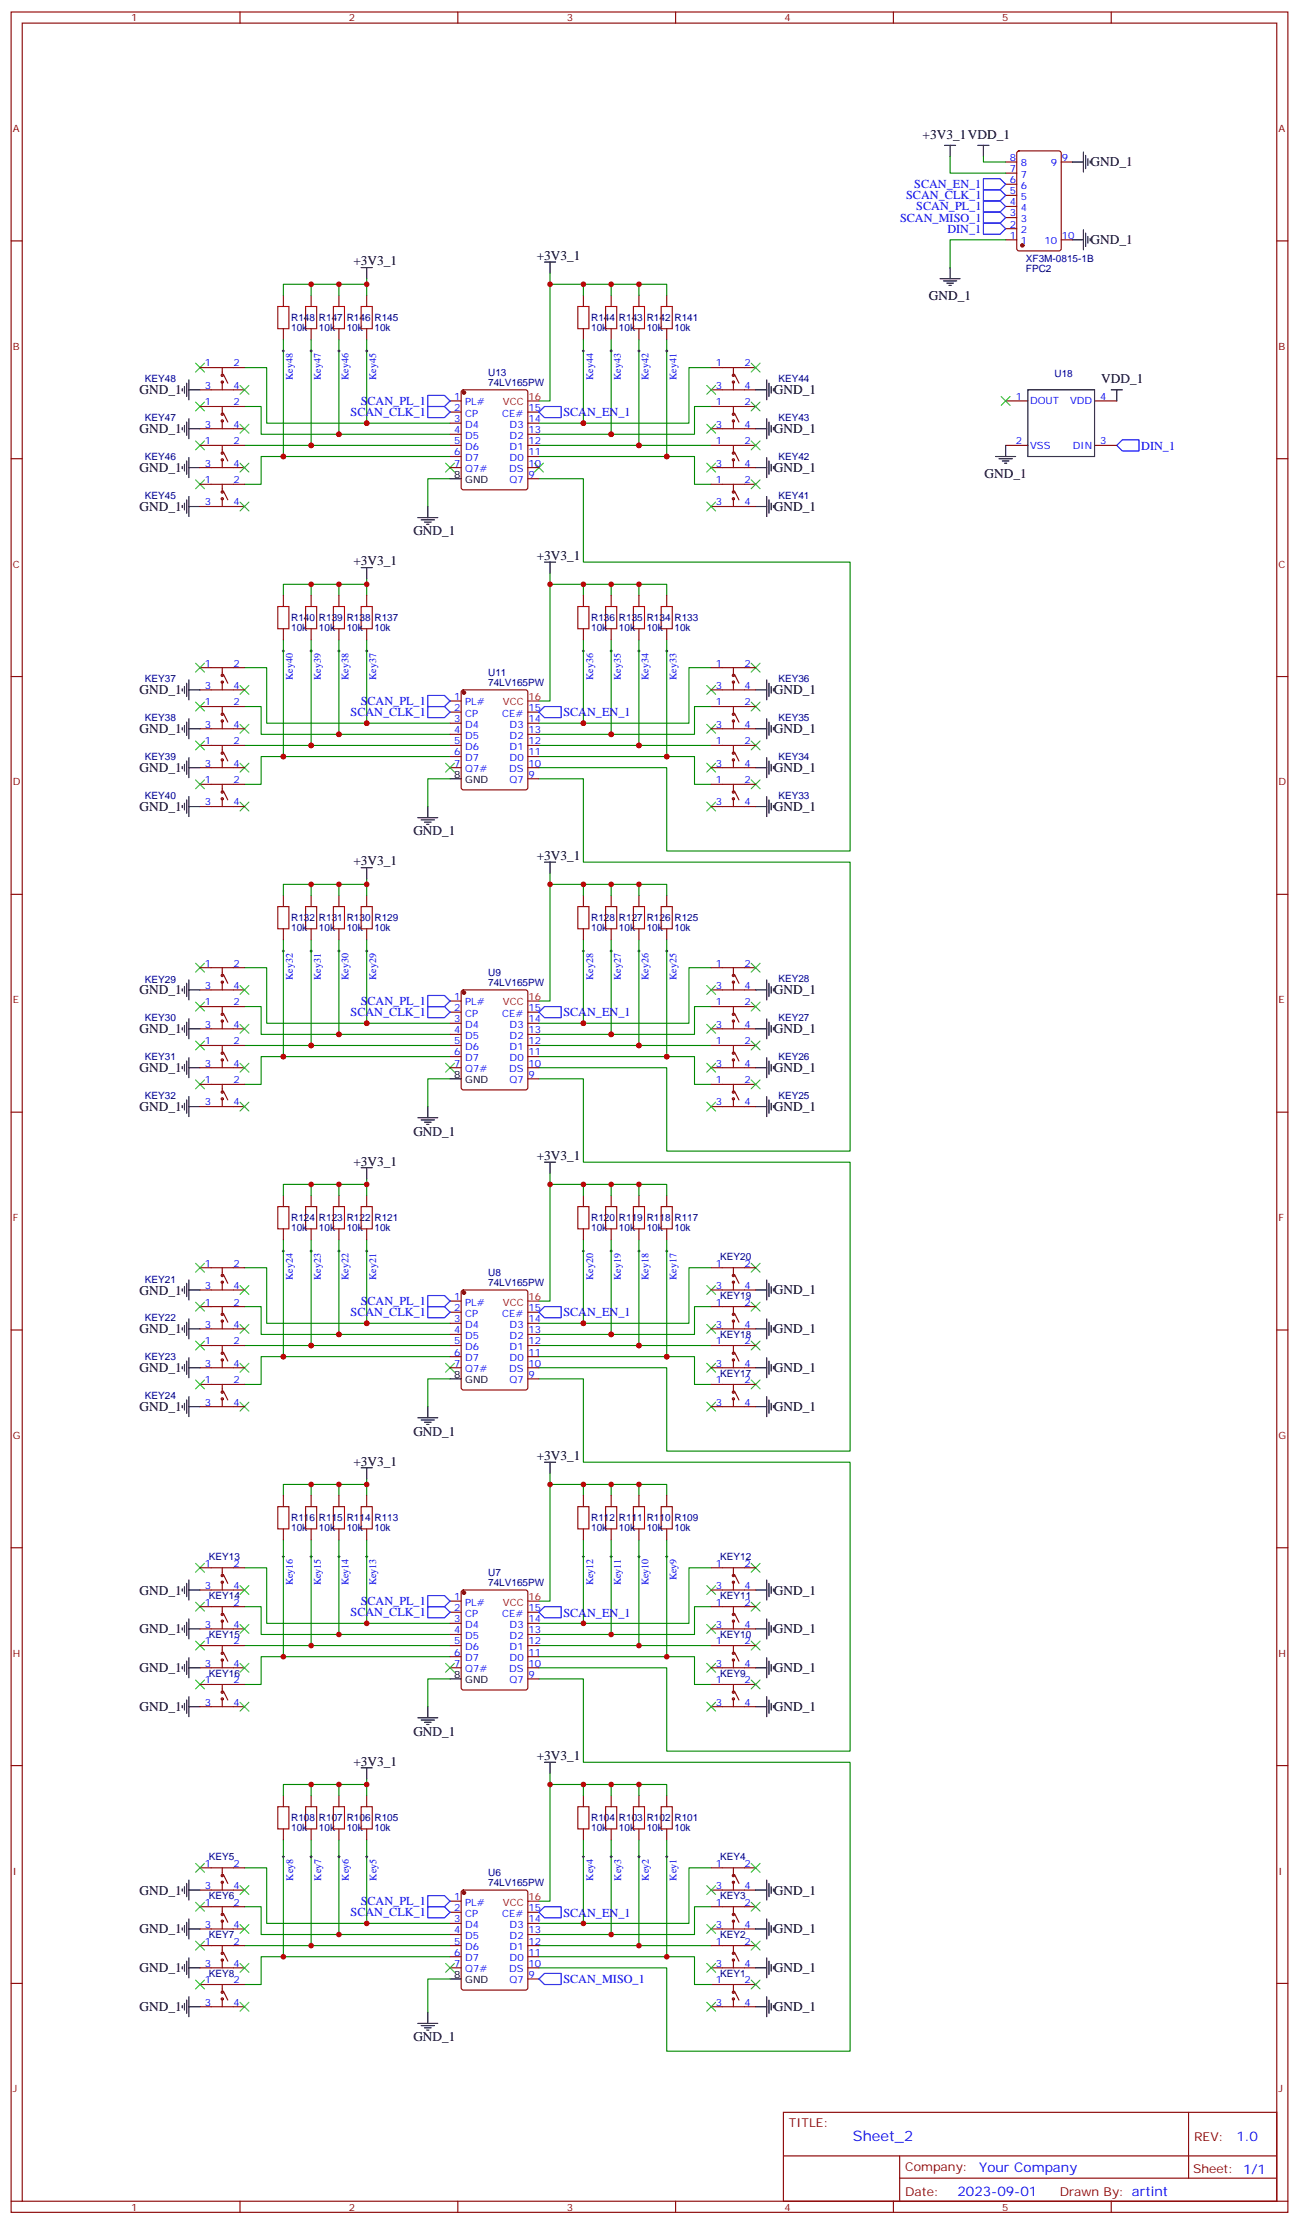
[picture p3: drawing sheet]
<svg xmlns="http://www.w3.org/2000/svg" width="412mm" height="706mm" viewBox="0 0 412 706" stroke-linecap="round" stroke-linejoin="round" font-family="sans-serif">
<defs><g id="words">
<text font-size="4.6" fill="#00f" x="270.8" y="679.6">Sheet_2</text>
<g font-size="4.2">
<text x="292.9" y="44.1">+3V3_1VDD_1</text>
<text x="346.3" y="52.8">GND_1</text>
<text x="346.3" y="77.5">GND_1</text>
<text x="170.4" y="82.5">+3V3_1</text>
<text x="112.2" y="84.2">+3V3_1</text>
<text x="294.9" y="95.2">GND_1</text>
<text x="44.3" y="125.2">GND_1</text>
<text x="245.7" y="125.2">GND_1</text>
<text x="349.6" y="121.7">VDD_1</text>
<text x="44.3" y="137.5">GND_1</text>
<text x="245.7" y="137.5">GND_1</text>
<text x="44.3" y="149.9">GND_1</text>
<text x="245.7" y="149.9">GND_1</text>
<text x="312.6" y="151.6">GND_1</text>
<text x="44.3" y="162.2">GND_1</text>
<text x="245.7" y="162.2">GND_1</text>
<text x="131.2" y="170">GND_1</text>
<text x="112.2" y="179.5">+3V3_1</text>
<text x="170.4" y="177.7">+3V3_1</text>
<text x="44.3" y="220.4">GND_1</text>
<text x="245.7" y="220.4">GND_1</text>
<text x="44.3" y="232.8">GND_1</text>
<text x="245.7" y="232.8">GND_1</text>
<text x="44.3" y="245.1">GND_1</text>
<text x="245.7" y="245.1">GND_1</text>
<text x="44.3" y="257.5">GND_1</text>
<text x="245.7" y="257.5">GND_1</text>
<text x="131.2" y="265.2">GND_1</text>
<text x="112.2" y="274.7">+3V3_1</text>
<text x="170.4" y="273">+3V3_1</text>
<text x="44.3" y="315.7">GND_1</text>
<text x="245.7" y="315.7">GND_1</text>
<text x="44.3" y="328">GND_1</text>
<text x="245.7" y="328">GND_1</text>
<text x="44.3" y="340.4">GND_1</text>
<text x="245.7" y="340.4">GND_1</text>
<text x="44.3" y="352.7">GND_1</text>
<text x="245.7" y="352.7">GND_1</text>
<text x="131.2" y="360.5">GND_1</text>
<text x="112.2" y="370">+3V3_1</text>
<text x="170.4" y="368.2">+3V3_1</text>
<text x="44.3" y="410.9">GND_1</text>
<text x="245.7" y="410.9">GND_1</text>
<text x="44.3" y="423.3">GND_1</text>
<text x="245.7" y="423.3">GND_1</text>
<text x="44.3" y="435.6">GND_1</text>
<text x="245.7" y="435.6">GND_1</text>
<text x="44.3" y="448">GND_1</text>
<text x="245.7" y="448">GND_1</text>
<text x="131.2" y="455.7">GND_1</text>
<text x="112.2" y="465.2">+3V3_1</text>
<text x="170.4" y="463.5">+3V3_1</text>
<text x="44.3" y="506.2">GND_1</text>
<text x="245.7" y="506.2">GND_1</text>
<text x="44.3" y="518.5">GND_1</text>
<text x="245.7" y="518.5">GND_1</text>
<text x="44.3" y="530.9">GND_1</text>
<text x="245.7" y="530.9">GND_1</text>
<text x="44.3" y="543.2">GND_1</text>
<text x="245.7" y="543.2">GND_1</text>
<text x="131.2" y="551">GND_1</text>
<text x="112.2" y="560.5">+3V3_1</text>
<text x="170.4" y="558.7">+3V3_1</text>
<text x="44.3" y="601.4">GND_1</text>
<text x="245.7" y="601.4">GND_1</text>
<text x="44.3" y="613.8">GND_1</text>
<text x="245.7" y="613.8">GND_1</text>
<text x="44.3" y="626.1">GND_1</text>
<text x="245.7" y="626.1">GND_1</text>
<text x="44.3" y="638.5">GND_1</text>
<text x="245.7" y="638.5">GND_1</text>
<text x="131.2" y="648">GND_1</text>
</g>
<g font-size="4.2" fill="#00f">
<text x="392.5" y="679.8">1.0</text>
<text x="310.9" y="689.4">Your Company</text>
<text x="304" y="697.2">2023-09-01</text>
</g>
<g font-size="3.9" fill="#00f">
<text x="290.2" y="59.7">SCAN_EN_1</text>
<text x="287.7" y="63.3">SCAN_CLK_1</text>
<text x="285.7" y="70.3">SCAN_MISO_1</text>
<text x="290.9" y="66.8">SCAN_PL_1</text>
<text x="300.8" y="73.9">DIN_1</text>
<text x="114.5" y="128.5">SCAN_PL_1</text>
<text x="111.3" y="132.1">SCAN_CLK_1</text>
<text x="178.9" y="132.2">SCAN_EN_1</text>
<text x="362.3" y="142.7">DIN_1</text>
<text x="111.3" y="227.3">SCAN_CLK_1</text>
<text x="114.5" y="223.8">SCAN_PL_1</text>
<text x="178.9" y="227.4">SCAN_EN_1</text>
<text x="111.3" y="322.6">SCAN_CLK_1</text>
<text x="114.5" y="319">SCAN_PL_1</text>
<text x="178.9" y="322.7">SCAN_EN_1</text>
<text x="111.3" y="417.8">SCAN_CLK_1</text>
<text x="114.5" y="414.3">SCAN_PL_1</text>
<text x="178.9" y="417.9">SCAN_EN_1</text>
<text x="114.5" y="509.5">SCAN_PL_1</text>
<text x="111.3" y="513.1">SCAN_CLK_1</text>
<text x="178.9" y="513.2">SCAN_EN_1</text>
<text x="114.5" y="604.8">SCAN_PL_1</text>
<text x="111.3" y="608.3">SCAN_CLK_1</text>
<text x="178.9" y="608.4">SCAN_EN_1</text>
<text x="178.9" y="629.6">SCAN_MISO_1</text>
</g>
<g font-size="3.9" fill="#800">
<text x="250.5" y="675.1">TITLE:</text>
<text x="379.1" y="679.8">REV:</text>
<text x="287.4" y="689.3">Company:</text>
<text x="378.7" y="690">Sheet: 1/1</text>
<text x="287.4" y="697">Date:</text>
<text x="336.4" y="697.1">Drawn By: artint</text>
</g>
<g font-size="3.2" fill="#800">
<text x="41.6" y="6.8">1</text>
<text x="110.8" y="6.8">2</text>
<text x="179.9" y="6.8">3</text>
<text x="249.1" y="6.8">4</text>
<text x="318.2" y="6.8">5</text>
<text x="4.1" y="41.9">A</text>
<text x="405.9" y="41.9">A</text>
<text x="4.1" y="111.1">B</text>
<text x="405.9" y="111.1">B</text>
<text x="4.1" y="180.2">C</text>
<text x="405.9" y="180.2">C</text>
<text x="4.1" y="249.3">D</text>
<text x="405.9" y="249.3">D</text>
<text x="4.1" y="318.5">E</text>
<text x="405.9" y="318.5">E</text>
<text x="4.1" y="387.6">F</text>
<text x="405.9" y="387.6">F</text>
<text x="4.1" y="456.8">G</text>
<text x="405.9" y="456.8">G</text>
<text x="4.1" y="525.9">H</text>
<text x="405.9" y="525.9">H</text>
<text x="4.1" y="595.1">I</text>
<text x="405.9" y="595.1">I</text>
<text x="4.1" y="664.2">J</text>
<text x="405.9" y="664.2">J</text>
<text x="41.6" y="701.8">1</text>
<text x="110.8" y="701.8">2</text>
<text x="179.9" y="701.8">3</text>
<text x="249.1" y="701.8">4</text>
<text x="318.2" y="701.8">5</text>
</g>
<g font-size="3.2" fill="#00f">
<text x="320.6" y="51.1">8</text>
<text x="324.1" y="52.8">8</text>
<text x="333.6" y="52.8">9</text>
<text x="337.1" y="51.1">9</text>
<text x="320.6" y="58.1">6</text>
<text x="320.6" y="54.6">7</text>
<text x="324.1" y="59.9">6</text>
<text x="324.1" y="56.4">7</text>
<text x="320.6" y="65.2">4</text>
<text x="320.6" y="61.7">5</text>
<text x="324.1" y="63.4">5</text>
<text x="320.6" y="68.7">3</text>
<text x="324.1" y="70.5">3</text>
<text x="324.1" y="67">4</text>
<text x="320.6" y="75.8">1</text>
<text x="320.6" y="72.2">2</text>
<text x="324.1" y="77.5">1</text>
<text x="324.1" y="74">2</text>
<text x="331.6" y="77.5">10</text>
<text x="337.1" y="75.8">10</text>
<text x="65" y="116.3">1</text>
<text x="74.1" y="116.3">2</text>
<text x="227.3" y="116.3">1</text>
<text x="236.4" y="116.3">2</text>
<text x="65" y="123.4">3</text>
<text x="74.1" y="123.4">4</text>
<text x="93" y="120.6" transform="rotate(-90 93 120.6)">Key48</text>
<text x="101.8" y="120.6" transform="rotate(-90 101.8 120.6)">Key47</text>
<text x="110.7" y="120.6" transform="rotate(-90 110.7 120.6)">Key46</text>
<text x="119.5" y="120.6" transform="rotate(-90 119.5 120.6)">Key45</text>
<text x="188.3" y="120.6" transform="rotate(-90 188.3 120.6)">Key44</text>
<text x="197.1" y="120.6" transform="rotate(-90 197.1 120.6)">Key43</text>
<text x="205.9" y="120.6" transform="rotate(-90 205.9 120.6)">Key42</text>
<text x="214.7" y="120.6" transform="rotate(-90 214.7 120.6)">Key41</text>
<text x="227.3" y="123.4">3</text>
<text x="236.4" y="123.4">4</text>
<text x="65" y="128.7">1</text>
<text x="74.1" y="128.7">2</text>
<text x="144.2" y="126.9">1</text>
<text x="144.2" y="130.5">2</text>
<text x="147.7" y="128.7">PL#</text>
<text x="167.7" y="130.5">15</text>
<text x="227.3" y="128.7">1</text>
<text x="236.4" y="128.7">2</text>
<text x="322.5" y="126.9">1</text>
<text x="327" y="128.3">DOUT</text>
<text x="339.7" y="128.3">VDD</text>
<text x="349.2" y="126.9">4</text>
<text x="65" y="135.7">3</text>
<text x="74.1" y="135.7">4</text>
<text x="144.2" y="134">3</text>
<text x="144.2" y="137.5">4</text>
<text x="147.7" y="132.2">CP</text>
<text x="147.7" y="135.7">D4</text>
<text x="159.4" y="132.2">CE#</text>
<text x="161.8" y="135.7">D3</text>
<text x="167.7" y="137.5">13</text>
<text x="167.7" y="134">14</text>
<text x="227.3" y="135.7">3</text>
<text x="236.4" y="135.7">4</text>
<text x="65" y="141">1</text>
<text x="74.1" y="141">2</text>
<text x="144.2" y="141">5</text>
<text x="147.7" y="139.3">D5</text>
<text x="147.7" y="142.8">D6</text>
<text x="161.8" y="142.8">D1</text>
<text x="161.8" y="139.3">D2</text>
<text x="167.7" y="141">12</text>
<text x="227.3" y="141">1</text>
<text x="236.4" y="141">2</text>
<text x="322.5" y="141">2</text>
<text x="327" y="142.5">VSS</text>
<text x="340.6" y="142.5">DIN</text>
<text x="349.2" y="141">3</text>
<text x="65" y="148.1">3</text>
<text x="74.1" y="148.1">4</text>
<text x="144.2" y="144.6">6</text>
<text x="144.2" y="148.1">7</text>
<text x="147.7" y="146.3">D7</text>
<text x="147.7" y="149.9">Q7#</text>
<text x="161.6" y="149.9">DS</text>
<text x="161.8" y="146.3">D0</text>
<text x="167.7" y="148.1">10</text>
<text x="167.7" y="144.6">11</text>
<text x="227.3" y="148.1">3</text>
<text x="236.4" y="148.1">4</text>
<text x="65" y="153.4">1</text>
<text x="74.1" y="153.4">2</text>
<text x="161.7" y="153.4">Q7</text>
<text x="167.7" y="151.6">9</text>
<text x="227.3" y="153.4">1</text>
<text x="236.4" y="153.4">2</text>
<text x="65" y="160.4">3</text>
<text x="74.1" y="160.4">4</text>
<text x="227.3" y="160.4">3</text>
<text x="236.4" y="160.4">4</text>
<text x="65" y="211.6">1</text>
<text x="74.1" y="211.6">2</text>
<text x="93" y="215.8" transform="rotate(-90 93 215.8)">Key40</text>
<text x="101.8" y="215.8" transform="rotate(-90 101.8 215.8)">Key39</text>
<text x="110.7" y="215.8" transform="rotate(-90 110.7 215.8)">Key38</text>
<text x="119.5" y="215.8" transform="rotate(-90 119.5 215.8)">Key37</text>
<text x="188.3" y="215.8" transform="rotate(-90 188.3 215.8)">Key36</text>
<text x="197.1" y="215.8" transform="rotate(-90 197.1 215.8)">Key35</text>
<text x="205.9" y="215.8" transform="rotate(-90 205.9 215.8)">Key34</text>
<text x="214.7" y="215.8" transform="rotate(-90 214.7 215.8)">Key33</text>
<text x="227.3" y="211.6">1</text>
<text x="236.4" y="211.6">2</text>
<text x="65" y="218.7">3</text>
<text x="74.1" y="218.7">4</text>
<text x="227.3" y="218.7">3</text>
<text x="236.4" y="218.7">4</text>
<text x="65" y="223.9">1</text>
<text x="74.1" y="223.9">2</text>
<text x="144.2" y="222.2">1</text>
<text x="144.2" y="225.7">2</text>
<text x="147.7" y="223.9">PL#</text>
<text x="147.7" y="227.5">CP</text>
<text x="159.4" y="227.5">CE#</text>
<text x="167.7" y="225.7">15</text>
<text x="227.3" y="223.9">1</text>
<text x="236.4" y="223.9">2</text>
<text x="65" y="231">3</text>
<text x="74.1" y="231">4</text>
<text x="144.2" y="229.2">3</text>
<text x="144.2" y="232.8">4</text>
<text x="147.7" y="231">D4</text>
<text x="161.8" y="231">D3</text>
<text x="167.7" y="232.8">13</text>
<text x="167.7" y="229.2">14</text>
<text x="227.3" y="231">3</text>
<text x="236.4" y="231">4</text>
<text x="65" y="236.3">1</text>
<text x="74.1" y="236.3">2</text>
<text x="144.2" y="236.3">5</text>
<text x="144.2" y="239.8">6</text>
<text x="147.7" y="234.5">D5</text>
<text x="147.7" y="238.1">D6</text>
<text x="161.8" y="238.1">D1</text>
<text x="161.8" y="234.5">D2</text>
<text x="167.7" y="239.8">11</text>
<text x="167.7" y="236.3">12</text>
<text x="227.3" y="236.3">1</text>
<text x="236.4" y="236.3">2</text>
<text x="65" y="243.3">3</text>
<text x="74.1" y="243.3">4</text>
<text x="144.2" y="243.3">7</text>
<text x="147.7" y="241.6">D7</text>
<text x="147.7" y="245.1">Q7#</text>
<text x="161.6" y="245.1">DS</text>
<text x="161.8" y="241.6">D0</text>
<text x="167.7" y="243.3">10</text>
<text x="227.3" y="243.3">3</text>
<text x="236.4" y="243.3">4</text>
<text x="65" y="248.6">1</text>
<text x="74.1" y="248.6">2</text>
<text x="161.7" y="248.6">Q7</text>
<text x="167.7" y="246.9">9</text>
<text x="227.3" y="248.6">1</text>
<text x="236.4" y="248.6">2</text>
<text x="65" y="255.7">3</text>
<text x="74.1" y="255.7">4</text>
<text x="227.3" y="255.7">3</text>
<text x="236.4" y="255.7">4</text>
<text x="65" y="306.8">1</text>
<text x="74.1" y="306.8">2</text>
<text x="93" y="311.1" transform="rotate(-90 93 311.1)">Key32</text>
<text x="101.8" y="311.1" transform="rotate(-90 101.8 311.1)">Key31</text>
<text x="110.7" y="311.1" transform="rotate(-90 110.7 311.1)">Key30</text>
<text x="119.5" y="311.1" transform="rotate(-90 119.5 311.1)">Key29</text>
<text x="188.3" y="311.1" transform="rotate(-90 188.3 311.1)">Key28</text>
<text x="197.1" y="311.1" transform="rotate(-90 197.1 311.1)">Key27</text>
<text x="205.9" y="311.1" transform="rotate(-90 205.9 311.1)">Key26</text>
<text x="214.7" y="311.1" transform="rotate(-90 214.7 311.1)">Key25</text>
<text x="227.3" y="306.8">1</text>
<text x="236.4" y="306.8">2</text>
<text x="65" y="313.9">3</text>
<text x="74.1" y="313.9">4</text>
<text x="144.2" y="317.4">1</text>
<text x="227.3" y="313.9">3</text>
<text x="236.4" y="313.9">4</text>
<text x="65" y="319.2">1</text>
<text x="74.1" y="319.2">2</text>
<text x="144.2" y="321">2</text>
<text x="147.7" y="319.2">PL#</text>
<text x="147.7" y="322.7">CP</text>
<text x="159.4" y="322.7">CE#</text>
<text x="167.7" y="321">15</text>
<text x="227.3" y="319.2">1</text>
<text x="236.4" y="319.2">2</text>
<text x="65" y="326.2">3</text>
<text x="74.1" y="326.2">4</text>
<text x="144.2" y="324.5">3</text>
<text x="144.2" y="328">4</text>
<text x="147.7" y="326.2">D4</text>
<text x="147.7" y="329.8">D5</text>
<text x="161.8" y="329.8">D2</text>
<text x="161.8" y="326.2">D3</text>
<text x="167.7" y="328">13</text>
<text x="167.7" y="324.5">14</text>
<text x="227.3" y="326.2">3</text>
<text x="236.4" y="326.2">4</text>
<text x="65" y="331.5">1</text>
<text x="74.1" y="331.5">2</text>
<text x="144.2" y="331.5">5</text>
<text x="144.2" y="335.1">6</text>
<text x="147.7" y="333.3">D6</text>
<text x="161.8" y="333.3">D1</text>
<text x="167.7" y="335.1">11</text>
<text x="167.7" y="331.5">12</text>
<text x="227.3" y="331.5">1</text>
<text x="236.4" y="331.5">2</text>
<text x="65" y="338.6">3</text>
<text x="74.1" y="338.6">4</text>
<text x="144.2" y="338.6">7</text>
<text x="147.7" y="336.8">D7</text>
<text x="147.7" y="340.4">Q7#</text>
<text x="161.6" y="340.4">DS</text>
<text x="161.8" y="336.8">D0</text>
<text x="167.7" y="338.6">10</text>
<text x="227.3" y="338.6">3</text>
<text x="236.4" y="338.6">4</text>
<text x="65" y="343.9">1</text>
<text x="74.1" y="343.9">2</text>
<text x="161.7" y="343.9">Q7</text>
<text x="167.7" y="342.1">9</text>
<text x="227.3" y="343.9">1</text>
<text x="236.4" y="343.9">2</text>
<text x="65" y="350.9">3</text>
<text x="74.1" y="350.9">4</text>
<text x="227.3" y="350.9">3</text>
<text x="236.4" y="350.9">4</text>
<text x="65" y="402.1">1</text>
<text x="74.1" y="402.1">2</text>
<text x="93" y="406.3" transform="rotate(-90 93 406.3)">Key24</text>
<text x="101.8" y="406.3" transform="rotate(-90 101.8 406.3)">Key23</text>
<text x="110.7" y="406.3" transform="rotate(-90 110.7 406.3)">Key22</text>
<text x="119.5" y="406.3" transform="rotate(-90 119.5 406.3)">Key21</text>
<text x="188.3" y="406.3" transform="rotate(-90 188.3 406.3)">Key20</text>
<text x="197.1" y="406.3" transform="rotate(-90 197.1 406.3)">Key19</text>
<text x="205.9" y="406.3" transform="rotate(-90 205.9 406.3)">Key18</text>
<text x="214.7" y="406.3" transform="rotate(-90 214.7 406.3)">Key17</text>
<text x="227.3" y="402.1">1</text>
<text x="236.4" y="402.1">2</text>
<text x="65" y="409.2">3</text>
<text x="74.1" y="409.2">4</text>
<text x="144.2" y="412.7">1</text>
<text x="227.3" y="409.2">3</text>
<text x="236.4" y="409.2">4</text>
<text x="65" y="414.4">1</text>
<text x="74.1" y="414.4">2</text>
<text x="144.2" y="416.2">2</text>
<text x="144.2" y="419.7">3</text>
<text x="147.7" y="414.4">PL#</text>
<text x="147.7" y="418">CP</text>
<text x="159.4" y="418">CE#</text>
<text x="167.7" y="419.7">14</text>
<text x="167.7" y="416.2">15</text>
<text x="227.3" y="414.4">1</text>
<text x="236.4" y="414.4">2</text>
<text x="65" y="421.5">3</text>
<text x="74.1" y="421.5">4</text>
<text x="144.2" y="423.3">4</text>
<text x="147.7" y="421.5">D4</text>
<text x="147.7" y="425">D5</text>
<text x="161.8" y="425">D2</text>
<text x="161.8" y="421.5">D3</text>
<text x="167.7" y="423.3">13</text>
<text x="227.3" y="421.5">3</text>
<text x="236.4" y="421.5">4</text>
<text x="65" y="426.8">1</text>
<text x="74.1" y="426.8">2</text>
<text x="144.2" y="426.8">5</text>
<text x="144.2" y="430.3">6</text>
<text x="147.7" y="428.6">D6</text>
<text x="161.8" y="428.6">D1</text>
<text x="167.7" y="430.3">11</text>
<text x="167.7" y="426.8">12</text>
<text x="227.3" y="426.8">1</text>
<text x="236.4" y="426.8">2</text>
<text x="65" y="433.8">3</text>
<text x="74.1" y="433.8">4</text>
<text x="144.2" y="433.8">7</text>
<text x="147.7" y="432.1">D7</text>
<text x="147.7" y="435.6">Q7#</text>
<text x="161.6" y="435.6">DS</text>
<text x="161.8" y="432.1">D0</text>
<text x="167.7" y="437.4">9</text>
<text x="167.7" y="433.8">10</text>
<text x="227.3" y="433.8">3</text>
<text x="236.4" y="433.8">4</text>
<text x="65" y="439.1">1</text>
<text x="74.1" y="439.1">2</text>
<text x="161.7" y="439.1">Q7</text>
<text x="227.3" y="439.1">1</text>
<text x="236.4" y="439.1">2</text>
<text x="65" y="446.2">3</text>
<text x="74.1" y="446.2">4</text>
<text x="227.3" y="446.2">3</text>
<text x="236.4" y="446.2">4</text>
<text x="65" y="497.3">1</text>
<text x="74.1" y="497.3">2</text>
<text x="227.3" y="497.3">1</text>
<text x="236.4" y="497.3">2</text>
<text x="93" y="503.3" transform="rotate(-90 93 503.3)">Key16</text>
<text x="101.8" y="503.3" transform="rotate(-90 101.8 503.3)">Key15</text>
<text x="110.7" y="503.3" transform="rotate(-90 110.7 503.3)">Key14</text>
<text x="119.5" y="503.3" transform="rotate(-90 119.5 503.3)">Key13</text>
<text x="188.3" y="503.3" transform="rotate(-90 188.3 503.3)">Key12</text>
<text x="197.1" y="503.3" transform="rotate(-90 197.1 503.3)">Key11</text>
<text x="205.9" y="503.3" transform="rotate(-90 205.9 503.3)">Key10</text>
<text x="214.7" y="501.7" transform="rotate(-90 214.7 501.7)">Key9</text>
<text x="65" y="504.4">3</text>
<text x="65" y="509.7">1</text>
<text x="74.1" y="504.4">4</text>
<text x="74.1" y="509.7">2</text>
<text x="144.2" y="507.9">1</text>
<text x="147.7" y="509.7">PL#</text>
<text x="227.3" y="509.7">1</text>
<text x="227.3" y="504.4">3</text>
<text x="236.4" y="509.7">2</text>
<text x="236.4" y="504.4">4</text>
<text x="144.2" y="511.5">2</text>
<text x="144.2" y="515">3</text>
<text x="147.7" y="513.2">CP</text>
<text x="159.4" y="513.2">CE#</text>
<text x="167.7" y="515">14</text>
<text x="167.7" y="511.5">15</text>
<text x="65" y="516.7">3</text>
<text x="74.1" y="516.7">4</text>
<text x="144.2" y="518.5">4</text>
<text x="147.7" y="516.7">D4</text>
<text x="147.7" y="520.3">D5</text>
<text x="161.8" y="520.3">D2</text>
<text x="161.8" y="516.7">D3</text>
<text x="167.7" y="518.5">13</text>
<text x="227.3" y="516.7">3</text>
<text x="236.4" y="516.7">4</text>
<text x="65" y="522">1</text>
<text x="74.1" y="522">2</text>
<text x="144.2" y="522">5</text>
<text x="144.2" y="525.6">6</text>
<text x="147.7" y="523.8">D6</text>
<text x="147.7" y="527.3">D7</text>
<text x="161.8" y="527.3">D0</text>
<text x="161.8" y="523.8">D1</text>
<text x="167.7" y="525.6">11</text>
<text x="167.7" y="522">12</text>
<text x="227.3" y="522">1</text>
<text x="236.4" y="522">2</text>
<text x="65" y="529.1">3</text>
<text x="74.1" y="529.1">4</text>
<text x="144.2" y="529.1">7</text>
<text x="147.7" y="530.9">Q7#</text>
<text x="161.6" y="530.9">DS</text>
<text x="167.7" y="532.6">9</text>
<text x="167.7" y="529.1">10</text>
<text x="227.3" y="529.1">3</text>
<text x="236.4" y="529.1">4</text>
<text x="65" y="534.4">1</text>
<text x="74.1" y="534.4">2</text>
<text x="161.7" y="534.4">Q7</text>
<text x="227.3" y="534.4">1</text>
<text x="236.4" y="534.4">2</text>
<text x="65" y="541.4">3</text>
<text x="74.1" y="541.4">4</text>
<text x="227.3" y="541.4">3</text>
<text x="236.4" y="541.4">4</text>
<text x="65" y="592.6">1</text>
<text x="74.1" y="592.6">2</text>
<text x="227.3" y="592.6">1</text>
<text x="236.4" y="592.6">2</text>
<text x="65" y="599.7">3</text>
<text x="74.1" y="599.7">4</text>
<text x="93.1" y="597" transform="rotate(-90 93.1 597)">Key8</text>
<text x="101.9" y="597" transform="rotate(-90 101.9 597)">Key7</text>
<text x="110.8" y="597" transform="rotate(-90 110.8 597)">Key6</text>
<text x="119.6" y="597" transform="rotate(-90 119.6 597)">Key5</text>
<text x="188.4" y="597" transform="rotate(-90 188.4 597)">Key4</text>
<text x="197.2" y="597" transform="rotate(-90 197.2 597)">Key3</text>
<text x="206" y="597" transform="rotate(-90 206 597)">Key2</text>
<text x="214.7" y="597" transform="rotate(-90 214.7 597)">Key1</text>
<text x="227.3" y="599.7">3</text>
<text x="236.4" y="599.7">4</text>
<text x="65" y="604.9">1</text>
<text x="74.1" y="604.9">2</text>
<text x="144.2" y="603.2">1</text>
<text x="147.7" y="604.9">PL#</text>
<text x="227.3" y="604.9">1</text>
<text x="236.4" y="604.9">2</text>
<text x="65" y="612">3</text>
<text x="74.1" y="612">4</text>
<text x="144.2" y="606.7">2</text>
<text x="144.2" y="610.2">3</text>
<text x="147.7" y="608.5">CP</text>
<text x="147.7" y="612">D4</text>
<text x="159.4" y="608.5">CE#</text>
<text x="161.8" y="612">D3</text>
<text x="167.7" y="610.2">14</text>
<text x="167.7" y="606.7">15</text>
<text x="227.3" y="612">3</text>
<text x="236.4" y="612">4</text>
<text x="65" y="617.3">1</text>
<text x="74.1" y="617.3">2</text>
<text x="144.2" y="613.8">4</text>
<text x="144.2" y="617.3">5</text>
<text x="147.7" y="615.5">D5</text>
<text x="161.8" y="615.5">D2</text>
<text x="167.7" y="617.3">12</text>
<text x="167.7" y="613.8">13</text>
<text x="227.3" y="617.3">1</text>
<text x="236.4" y="617.3">2</text>
<text x="144.2" y="620.8">6</text>
<text x="147.7" y="619.1">D6</text>
<text x="147.7" y="622.6">D7</text>
<text x="161.8" y="622.6">D0</text>
<text x="161.8" y="619.1">D1</text>
<text x="167.7" y="620.8">11</text>
<text x="65" y="624.3">3</text>
<text x="65" y="629.6">1</text>
<text x="74.1" y="624.3">4</text>
<text x="74.1" y="629.6">2</text>
<text x="144.2" y="624.3">7</text>
<text x="147.7" y="626.1">Q7#</text>
<text x="161.6" y="626.1">DS</text>
<text x="161.7" y="629.6">Q7</text>
<text x="167.7" y="627.9">9</text>
<text x="167.7" y="624.3">10</text>
<text x="227.3" y="629.6">1</text>
<text x="227.3" y="624.3">3</text>
<text x="236.4" y="629.6">2</text>
<text x="236.4" y="624.3">4</text>
<text x="65" y="636.7">3</text>
<text x="74.1" y="636.7">4</text>
<text x="227.3" y="636.7">3</text>
<text x="236.4" y="636.7">4</text>
</g>
<g font-size="3.2" fill="#000080">
<text x="325.7" y="83.3">XF3M-0815-1B</text>
<text x="325.7" y="86.4">FPC2</text>
<text x="92.4" y="101.9">R148</text>
<text x="101.3" y="101.9">R147</text>
<text x="110.1" y="101.9">R146</text>
<text x="118.9" y="101.9">R145</text>
<text x="187.7" y="101.9">R144</text>
<text x="196.5" y="101.9">R143</text>
<text x="205.3" y="101.9">R142</text>
<text x="214.1" y="101.9">R141</text>
<text x="92.4" y="105.1">10k</text>
<text x="101.2" y="105.1">10k</text>
<text x="110.1" y="105.1">10k</text>
<text x="118.9" y="105.1">10k</text>
<text x="187.7" y="105.1">10k</text>
<text x="196.5" y="105.1">10k</text>
<text x="205.3" y="105.1">10k</text>
<text x="214.1" y="105.1">10k</text>
<text x="155" y="119.4">U13</text>
<text x="334.8" y="119.6">U18</text>
<text x="46" y="121.4">KEY48</text>
<text x="155" y="122.5">74LV165PW</text>
<text x="247.1" y="121.3">KEY44</text>
<text x="46" y="133.7">KEY47</text>
<text x="247.1" y="133.7">KEY43</text>
<text x="46" y="146.1">KEY46</text>
<text x="247.1" y="146">KEY42</text>
<text x="46" y="158.4">KEY45</text>
<text x="247.1" y="158.4">KEY41</text>
<text x="92.4" y="197.2">R140</text>
<text x="101.3" y="197.2">R139</text>
<text x="110.1" y="197.2">R138</text>
<text x="118.9" y="197.2">R137</text>
<text x="187.7" y="197.2">R136</text>
<text x="196.5" y="197.2">R135</text>
<text x="205.3" y="197.2">R134</text>
<text x="214.1" y="197.2">R133</text>
<text x="92.4" y="200.4">10k</text>
<text x="101.2" y="200.4">10k</text>
<text x="110.1" y="200.4">10k</text>
<text x="118.9" y="200.4">10k</text>
<text x="187.7" y="200.4">10k</text>
<text x="196.5" y="200.4">10k</text>
<text x="205.3" y="200.4">10k</text>
<text x="214.1" y="200.4">10k</text>
<text x="155" y="214.6">U11</text>
<text x="46" y="216.7">KEY37</text>
<text x="155" y="217.8">74LV165PW</text>
<text x="247.1" y="216.6">KEY36</text>
<text x="46" y="229">KEY38</text>
<text x="247.1" y="228.9">KEY35</text>
<text x="46" y="241.3">KEY39</text>
<text x="247.1" y="241.3">KEY34</text>
<text x="46" y="253.7">KEY40</text>
<text x="247.1" y="253.6">KEY33</text>
<text x="92.4" y="292.4">R132</text>
<text x="101.3" y="292.4">R131</text>
<text x="110.1" y="292.4">R130</text>
<text x="118.9" y="292.4">R129</text>
<text x="187.7" y="292.4">R128</text>
<text x="196.5" y="292.4">R127</text>
<text x="205.3" y="292.4">R126</text>
<text x="214.1" y="292.4">R125</text>
<text x="92.4" y="295.6">10k</text>
<text x="101.2" y="295.6">10k</text>
<text x="110.1" y="295.6">10k</text>
<text x="118.9" y="295.6">10k</text>
<text x="187.7" y="295.6">10k</text>
<text x="196.5" y="295.6">10k</text>
<text x="205.3" y="295.6">10k</text>
<text x="214.1" y="295.6">10k</text>
<text x="46" y="311.9">KEY29</text>
<text x="155" y="309.9">U9</text>
<text x="247.1" y="311.8">KEY28</text>
<text x="155" y="313">74LV165PW</text>
<text x="46" y="324.2">KEY30</text>
<text x="247.1" y="324.2">KEY27</text>
<text x="46" y="336.6">KEY31</text>
<text x="247.1" y="336.5">KEY26</text>
<text x="46" y="348.9">KEY32</text>
<text x="247.1" y="348.9">KEY25</text>
<text x="92.4" y="387.7">R124</text>
<text x="101.3" y="387.7">R123</text>
<text x="110.1" y="387.7">R122</text>
<text x="118.9" y="387.7">R121</text>
<text x="187.7" y="387.7">R120</text>
<text x="196.5" y="387.7">R119</text>
<text x="205.3" y="387.7">R118</text>
<text x="214.1" y="387.7">R117</text>
<text x="92.4" y="390.9">10k</text>
<text x="101.2" y="390.9">10k</text>
<text x="110.1" y="390.9">10k</text>
<text x="118.9" y="390.9">10k</text>
<text x="187.7" y="390.9">10k</text>
<text x="196.5" y="390.9">10k</text>
<text x="205.3" y="390.9">10k</text>
<text x="214.1" y="390.9">10k</text>
<text x="228.6" y="400">KEY20</text>
<text x="46" y="407.2">KEY21</text>
<text x="155" y="405.1">U8</text>
<text x="155" y="408.3">74LV165PW</text>
<text x="228.6" y="412.4">KEY19</text>
<text x="46" y="419.5">KEY22</text>
<text x="228.6" y="424.7">KEY18</text>
<text x="46" y="431.8">KEY23</text>
<text x="228.6" y="437.1">KEY17</text>
<text x="46" y="444.2">KEY24</text>
<text x="92.4" y="482.9">R116</text>
<text x="101.3" y="482.9">R115</text>
<text x="110.1" y="482.9">R114</text>
<text x="118.9" y="482.9">R113</text>
<text x="187.7" y="482.9">R112</text>
<text x="196.5" y="482.9">R111</text>
<text x="205.3" y="482.9">R110</text>
<text x="214.1" y="482.9">R109</text>
<text x="92.4" y="486.1">10k</text>
<text x="101.2" y="486.1">10k</text>
<text x="110.1" y="486.1">10k</text>
<text x="118.9" y="486.1">10k</text>
<text x="187.7" y="486.1">10k</text>
<text x="196.5" y="486.1">10k</text>
<text x="205.3" y="486.1">10k</text>
<text x="214.1" y="486.1">10k</text>
<text x="66.3" y="495.3">KEY13</text>
<text x="228.6" y="495.3">KEY12</text>
<text x="155" y="503.5">74LV165PW</text>
<text x="155" y="500.4">U7</text>
<text x="66.3" y="507.6">KEY14</text>
<text x="228.6" y="507.6">KEY11</text>
<text x="66.3" y="520">KEY15</text>
<text x="228.6" y="520">KEY10</text>
<text x="66.3" y="532.3">KEY16</text>
<text x="228.6" y="532.3">KEY9</text>
<text x="92.4" y="581.4">10k</text>
<text x="92.4" y="578.2">R108</text>
<text x="101.2" y="581.4">10k</text>
<text x="101.3" y="578.2">R107</text>
<text x="110.1" y="581.4">10k</text>
<text x="110.1" y="578.2">R106</text>
<text x="118.9" y="581.4">10k</text>
<text x="118.9" y="578.2">R105</text>
<text x="187.7" y="581.4">10k</text>
<text x="187.7" y="578.2">R104</text>
<text x="196.5" y="581.4">10k</text>
<text x="196.5" y="578.2">R103</text>
<text x="205.3" y="581.4">10k</text>
<text x="205.3" y="578.2">R102</text>
<text x="214.1" y="581.4">10k</text>
<text x="214.1" y="578.2">R101</text>
<text x="66.3" y="590.5">KEY5</text>
<text x="228.6" y="590.5">KEY4</text>
<text x="155" y="598.8">74LV165PW</text>
<text x="155" y="595.6">U6</text>
<text x="66.3" y="602.9">KEY6</text>
<text x="228.6" y="602.9">KEY3</text>
<text x="66.3" y="615.2">KEY7</text>
<text x="228.6" y="615.2">KEY2</text>
<text x="66.3" y="627.6">KEY8</text>
<text x="228.6" y="627.6">KEY1</text>
</g>
<g font-size="3.2" fill="#f00">
<text x="159.7" y="128.7">VCC</text>
<text x="167.7" y="126.9">16</text>
<text x="159.7" y="223.9">VCC</text>
<text x="167.7" y="222.2">16</text>
<text x="167.7" y="317.4">16</text>
<text x="159.7" y="319.2">VCC</text>
<text x="167.7" y="412.7">16</text>
<text x="159.7" y="414.4">VCC</text>
<text x="159.7" y="509.7">VCC</text>
<text x="167.7" y="507.9">16</text>
<text x="159.7" y="604.9">VCC</text>
<text x="167.7" y="603.2">16</text>
</g>
<g font-size="3.2">
<text x="144.2" y="151.6">8</text>
<text x="147.7" y="153.4">GND</text>
<text x="144.2" y="246.9">8</text>
<text x="147.7" y="248.6">GND</text>
<text x="144.2" y="342.1">8</text>
<text x="147.7" y="343.9">GND</text>
<text x="144.2" y="437.4">8</text>
<text x="147.7" y="439.1">GND</text>
<text x="144.2" y="532.6">8</text>
<text x="147.7" y="534.4">GND</text>
<text x="144.2" y="627.9">8</text>
<text x="147.7" y="629.6">GND</text>
</g>
</g></defs>
<g fill="none" stroke="#870000" stroke-width=".35">
<path d="M3.5 3.8h405.4v698.5h-405.4zM7.1 7.3h398.2v691.5h-398.2zM76.2 3.8v3.5M145.3 3.8v3.5M214.5 3.8v3.5M283.6 3.8v3.5M352.8 3.8v3.5M319.3 58.5h3.5M319.3 55h3.5M319.3 51.4h3.5M323 48.1l.5-.2h12.7l.6 .4 .1 30.7-.5 .6-12.9 .1-.7-.5v-30.6zM336.9 51.4h3.5"/>
<path d="M3.5 76.5h3.6M319.3 76.1h3.5M319.3 72.6h3.5M319.3 69.1h3.5M319.3 65.5h3.5M319.3 62h3.5M336.9 76.1h3.5M405.3 76.5h3.6M90 93.8v3.5M98.8 93.8v3.5M107.6 93.8v3.5M116.4 93.8v3.5"/>
<path d="M185.2 93.8v3.5M194 93.8v3.5M202.8 93.8v3.5M211.7 93.8v3.5M63.5 116.7h14.1M70.6 116.7v2.5M70.9 118.8l1.4 2.8M90 104.4v3.5M98.8 104.4v3.5M107.6 104.4v3.5M116.4 104.4v3.5M185.2 104.4v3.5"/>
<path d="M194 104.4v3.5M202.8 104.4v3.5M211.7 104.4v3.5M225.8 116.7h14.1M232.8 116.7v2.5M233.2 118.8l1.4 2.8M63.5 136.1h14.1M63.5 129h14.1M63.5 123.8h14.1M70.6 121.3v2.5M70.6 129v2.5M70.6 133.6v2.5"/>
<path d="M70.9 131.2l1.4 2.8M142.9 127.3h3.5M142.9 130.8h3.5M142.9 134.3h3.5M142.9 137.9h3.5M146.6 124l.5-.2h19.8l.6 .4 .1 30.6-.5 .6-20 .1-.6-.5-.1-30.5zM167.6 130.8h3.5M167.6 134.3h3.5M167.6 137.9h3.5M225.8 136.1h14.1M225.8 129h14.1M225.8 123.8h14.1"/>
<path d="M232.8 121.3v2.5M232.8 129v2.5M232.8 133.6v2.5M233.2 131.2l1.4 2.8M319.3 127.3h7M347.5 127.3h7M3.5 145.6h3.6M63.5 141.4h14.1M63.5 148.4h14.1M63.5 153.7h14.1M70.6 141.4v2.5M70.6 146v2.4"/>
<path d="M70.6 153.7v2.5M70.6 158.3v2.5M70.9 155.9l1.4 2.8M70.9 143.5l1.4 2.8M142.9 141.4h3.5M142.9 144.9h3.5M142.9 148.4h3.5M167.6 141.4h3.5M167.6 144.9h3.5M167.6 148.4h3.5M167.6 152h3.5M225.8 141.4h14.1"/>
<path d="M225.8 148.4h14.1M225.8 153.7h14.1M232.8 141.4v2.5M232.8 146v2.4M232.8 153.7v2.5M232.8 158.3v2.5M233.2 155.9l1.4 2.8M233.2 143.5l1.4 2.8M319.3 141.4h7M347.5 141.4h7M405.3 145.6h3.6M63.5 160.8h14.1"/>
<path d="M225.8 160.8h14.1M90 189v3.5M90 199.6v3.5M98.8 189v3.5M98.8 199.6v3.5M107.6 189v3.5M107.6 199.6v3.5M116.4 189v3.5M116.4 199.6v3.5M185.2 189v3.5M185.2 199.6v3.5M194 189v3.5"/>
<path d="M194 199.6v3.5M202.8 189v3.5M202.8 199.6v3.5M211.7 189v3.5M211.7 199.6v3.5M3.5 214.8h3.6M63.5 219h14.1M63.5 211.9h14.1M70.6 211.9v2.5M70.6 216.5v2.5M70.9 214.1l1.4 2.8M146.6 219.2l.5-.2h19.8l.6 .4 .1 30.6-.5 .7-20 .1-.6-.5-.1-30.6z"/>
<path d="M225.8 219h14.1M225.8 211.9h14.1M232.8 211.9v2.5M232.8 216.5v2.5M233.2 214.1l1.4 2.8M405.3 214.8h3.6M63.5 236.6h14.1M63.5 231.4h14.1M63.5 224.3h14.1M70.6 224.3v2.5M70.6 228.9v2.5M70.6 236.6v2.5"/>
<path d="M70.9 226.4l1.4 2.8M70.9 238.8l1.4 2.8M142.9 222.5h3.5M142.9 226.1h3.5M142.9 229.6h3.5M142.9 233.1h3.5M142.9 236.6h3.5M167.6 226.1h3.5M167.6 229.6h3.5M167.6 233.1h3.5M167.6 236.6h3.5M225.8 236.6h14.1"/>
<path d="M225.8 231.4h14.1M225.8 224.3h14.1M232.8 224.3v2.5M232.8 228.9v2.5M232.8 236.6v2.5M233.2 238.8l1.4 2.8M233.2 226.4l1.4 2.8M63.5 243.7h14.1M63.5 256h14.1M63.5 249h14.1M70.6 241.2v2.5M70.6 249v2.5"/>
<path d="M70.6 253.6v2.4M70.9 251.1l1.4 2.8M142.9 240.2h3.5M142.9 243.7h3.5M167.6 240.2h3.5M167.6 243.7h3.5M167.6 247.2h3.5M225.8 243.7h14.1M225.8 256h14.1M225.8 249h14.1M232.8 241.2v2.5M232.8 249v2.5"/>
<path d="M232.8 253.6v2.4M233.2 251.1l1.4 2.8M3.5 283.9h3.6M90 284.3v3.5M90 294.9v3.5M98.8 284.3v3.5M98.8 294.9v3.5M107.6 284.3v3.5M107.6 294.9v3.5M116.4 284.3v3.5M116.4 294.9v3.5M185.2 284.3v3.5"/>
<path d="M185.2 294.9v3.5M194 284.3v3.5M194 294.9v3.5M202.8 284.3v3.5M202.8 294.9v3.5M211.7 284.3v3.5M211.7 294.9v3.5M405.3 283.9h3.6M63.5 319.5h14.1M63.5 314.3h14.1M63.5 307.2h14.1M70.6 307.2v2.5"/>
<path d="M70.6 311.8v2.5M70.6 319.5v2.5M70.9 309.3l1.4 2.8M142.9 317.8h3.5M146.6 314.5l.5-.2h19.8l.6 .4 .1 30.6-.5 .6-20 .1-.6-.5-.1-30.5zM225.8 319.5h14.1M225.8 314.3h14.1M225.8 307.2h14.1M232.8 307.2v2.5M232.8 311.8v2.5M232.8 319.5v2.5M233.2 309.3l1.4 2.8"/>
<path d="M63.5 331.9h14.1M63.5 338.9h14.1M63.5 326.6h14.1M70.6 324.1v2.5M70.6 331.9v2.5M70.6 336.5v2.4M70.9 321.7l1.4 2.8M70.9 334l1.4 2.8M142.9 321.3h3.5M142.9 324.8h3.5M142.9 328.4h3.5M142.9 331.9h3.5"/>
<path d="M142.9 335.4h3.5M142.9 338.9h3.5M167.6 321.3h3.5M167.6 324.8h3.5M167.6 328.4h3.5M167.6 331.9h3.5M167.6 335.4h3.5M167.6 338.9h3.5M225.8 331.9h14.1M225.8 338.9h14.1M225.8 326.6h14.1M232.8 324.1v2.5"/>
<path d="M232.8 331.9v2.5M232.8 336.5v2.4M233.2 334l1.4 2.8M233.2 321.7l1.4 2.8M3.5 353.1h3.6M63.5 351.3h14.1M63.5 344.2h14.1M70.6 344.2v2.5M70.6 348.8v2.5M70.9 346.4l1.4 2.8M167.6 342.5h3.5M225.8 351.3h14.1"/>
<path d="M225.8 344.2h14.1M232.8 344.2v2.5M232.8 348.8v2.5M233.2 346.4l1.4 2.8M405.3 353.1h3.6M90 379.5v3.5M98.8 379.5v3.5M107.6 379.5v3.5M116.4 379.5v3.5M185.2 379.5v3.5M194 379.5v3.5M202.8 379.5v3.5"/>
<path d="M211.7 379.5v3.5M90 390.1v3.5M98.8 390.1v3.5M107.6 390.1v3.5M116.4 390.1v3.5M185.2 390.1v3.5M194 390.1v3.5M202.8 390.1v3.5M211.7 390.1v3.5M63.5 414.8h14.1M63.5 409.5h14.1M63.5 402.4h14.1"/>
<path d="M70.6 402.4v2.5M70.6 407v2.5M70.6 414.8v2.5M70.6 419.4v2.5M70.9 404.6l1.4 2.8M70.9 416.9l1.4 2.8M142.9 413h3.5M142.9 416.6h3.5M146.6 409.7l.5-.2h19.8l.6 .4 .1 30.6-.5 .7-20 .1-.6-.5-.1-30.6zM167.6 416.6h3.5M225.8 414.8h14.1M225.8 409.5h14.1"/>
<path d="M225.8 402.4h14.1M232.8 402.4v2.5M232.8 407v2.5M232.8 414.8v2.5M232.8 419.4v2.5M233.2 416.9l1.4 2.8M233.2 404.6l1.4 2.8M3.5 422.2h3.6M63.5 427.1h14.1M63.5 434.2h14.1M63.5 439.5h14.1M63.5 421.9h14.1"/>
<path d="M70.6 427.1v2.5M70.6 431.7v2.5M70.6 439.5v2.5M70.9 429.3l1.4 2.8M142.9 420.1h3.5M142.9 423.6h3.5M142.9 427.1h3.5M142.9 430.7h3.5M142.9 434.2h3.5M167.6 420.1h3.5M167.6 423.6h3.5M167.6 427.1h3.5"/>
<path d="M167.6 430.7h3.5M167.6 434.2h3.5M167.6 437.7h3.5M225.8 427.1h14.1M225.8 434.2h14.1M225.8 439.5h14.1M225.8 421.9h14.1M232.8 427.1v2.5M232.8 431.7v2.5M232.8 439.5v2.5M233.2 429.3l1.4 2.8M405.3 422.2h3.6"/>
<path d="M63.5 446.5h14.1M70.6 444.1v2.4M70.9 441.6l1.4 2.8M225.8 446.5h14.1M232.8 444.1v2.4M233.2 441.6l1.4 2.8M90 474.8v3.5M98.8 474.8v3.5M107.6 474.8v3.5M116.4 474.8v3.5M185.2 474.8v3.5M194 474.8v3.5"/>
<path d="M202.8 474.8v3.5M211.7 474.8v3.5M3.5 491.3h3.6M63.5 497.7h14.1M70.6 497.7v2.5M70.9 499.8l1.4 2.8M90 485.4v3.5M98.8 485.4v3.5M107.6 485.4v3.5M116.4 485.4v3.5M185.2 485.4v3.5M194 485.4v3.5"/>
<path d="M202.8 485.4v3.5M211.7 485.4v3.5M225.8 497.7h14.1M232.8 497.7v2.5M233.2 499.8l1.4 2.8M405.3 491.3h3.6M63.5 517.1h14.1M63.5 510h14.1M63.5 504.8h14.1M70.6 502.3v2.5M70.6 510v2.5M70.6 514.6v2.5"/>
<path d="M70.9 512.2l1.4 2.8M142.9 508.3h3.5M142.9 511.8h3.5M142.9 515.3h3.5M142.9 518.9h3.5M146.6 505l.5-.2h19.8l.6 .4 .1 30.6-.5 .6-20 .1-.6-.5-.1-30.5zM167.6 511.8h3.5M167.6 515.3h3.5M167.6 518.9h3.5M225.8 517.1h14.1M225.8 510h14.1M225.8 504.8h14.1"/>
<path d="M232.8 502.3v2.5M232.8 510v2.5M232.8 514.6v2.5M233.2 512.2l1.4 2.8M63.5 522.4h14.1M63.5 529.4h14.1M63.5 534.7h14.1M70.6 522.4v2.5M70.6 527v2.4M70.6 534.7v2.5M70.6 539.3v2.5M70.9 524.5l1.4 2.8"/>
<path d="M70.9 536.9l1.4 2.8M142.9 522.4h3.5M142.9 525.9h3.5M142.9 529.4h3.5M167.6 522.4h3.5M167.6 525.9h3.5M167.6 529.4h3.5M167.6 533h3.5M225.8 522.4h14.1M225.8 529.4h14.1M225.8 534.7h14.1M232.8 522.4v2.5"/>
<path d="M232.8 527v2.4M232.8 534.7v2.5M232.8 539.3v2.5M233.2 536.9l1.4 2.8M233.2 524.5l1.4 2.8M63.5 541.8h14.1M225.8 541.8h14.1M3.5 560.5h3.6M90 570v3.5M98.8 570v3.5M107.6 570v3.5M116.4 570v3.5"/>
<path d="M185.2 570v3.5M194 570v3.5M202.8 570v3.5M211.7 570v3.5M405.3 560.5h3.6M63.5 592.9h14.1M70.6 592.9v2.5M70.6 597.5v2.5M70.9 595.1l1.4 2.8M90 580.6v3.5M98.8 580.6v3.5M107.6 580.6v3.5"/>
<path d="M116.4 580.6v3.5M185.2 580.6v3.5M194 580.6v3.5M202.8 580.6v3.5M211.7 580.6v3.5M225.8 592.9h14.1M232.8 592.9v2.5M232.8 597.5v2.5M233.2 595.1l1.4 2.8M63.5 617.6h14.1M63.5 612.4h14.1M63.5 605.3h14.1"/>
<path d="M63.5 600h14.1M70.6 605.3v2.5M70.6 609.9v2.5M70.6 617.6v2.5M70.9 607.4l1.4 2.8M70.9 619.8l1.4 2.8M142.9 603.5h3.5M142.9 607.1h3.5M142.9 610.6h3.5M142.9 614.1h3.5M142.9 617.6h3.5M146.6 600.2l.5-.2h19.8l.6 .4 .1 30.6-.5 .7-20 .1-.6-.5-.1-30.6z"/>
<path d="M167.6 607.1h3.5M167.6 610.6h3.5M167.6 614.1h3.5M167.6 617.6h3.5M225.8 617.6h14.1M225.8 612.4h14.1M225.8 605.3h14.1M225.8 600h14.1M232.8 605.3v2.5M232.8 609.9v2.5M232.8 617.6v2.5M233.2 619.8l1.4 2.8"/>
<path d="M233.2 607.4l1.4 2.8M3.5 629.6h3.6M63.5 637h14.1M63.5 630h14.1M63.5 624.7h14.1M70.6 622.2v2.5M70.6 630v2.5M70.6 634.6v2.4M70.9 632.1l1.4 2.8M142.9 621.2h3.5M142.9 624.7h3.5M167.6 621.2h3.5"/>
<path d="M167.6 624.7h3.5M167.6 628.2h3.5M225.8 637h14.1M225.8 630h14.1M225.8 624.7h14.1M232.8 622.2v2.5M232.8 630v2.5M232.8 634.6v2.4M233.2 632.1l1.4 2.8M405.3 629.6h3.6M248.7 670.6h156.6v28.2h-156.6zM377.3 670.6v20.9"/>
<path d="M3.5 698.8h3.6M76.2 698.8v3.5M145.3 698.8v3.5M214.5 698.8v3.5M248.7 684.4h156.5M283.6 698.8v3.5M285.6 691.5h119.6M285.6 684.4v14.1M352.8 698.8v3.5M405.3 698.8h3.6"/>
<circle cx="70.6" cy="119.2" r=".35"/>
<circle cx="232.8" cy="119.2" r=".35"/>
<circle cx="70.6" cy="121.3" r=".35"/>
<circle cx="70.6" cy="133.6" r=".35"/>
<circle cx="70.6" cy="131.5" r=".35"/>
<circle cx="232.8" cy="121.3" r=".35"/>
<circle cx="232.8" cy="133.6" r=".35"/>
<circle cx="232.8" cy="131.5" r=".35"/>
<circle cx="70.6" cy="146" r=".35"/>
<circle cx="70.6" cy="158.3" r=".35"/>
<circle cx="70.6" cy="143.9" r=".35"/>
<circle cx="70.6" cy="156.2" r=".35"/>
<circle cx="232.8" cy="158.3" r=".35"/>
<circle cx="232.8" cy="146" r=".35"/>
<circle cx="232.8" cy="156.2" r=".35"/>
<circle cx="232.8" cy="143.9" r=".35"/>
<circle cx="70.6" cy="216.5" r=".35"/>
<circle cx="70.6" cy="214.4" r=".35"/>
<circle cx="232.8" cy="216.5" r=".35"/>
<circle cx="232.8" cy="214.4" r=".35"/>
<circle cx="70.6" cy="239.1" r=".35"/>
<circle cx="70.6" cy="226.8" r=".35"/>
<circle cx="70.6" cy="228.9" r=".35"/>
<circle cx="232.8" cy="239.1" r=".35"/>
<circle cx="232.8" cy="226.8" r=".35"/>
<circle cx="232.8" cy="228.9" r=".35"/>
<circle cx="70.6" cy="253.6" r=".35"/>
<circle cx="70.6" cy="251.5" r=".35"/>
<circle cx="70.6" cy="241.2" r=".35"/>
<circle cx="232.8" cy="253.6" r=".35"/>
<circle cx="232.8" cy="251.5" r=".35"/>
<circle cx="232.8" cy="241.2" r=".35"/>
<circle cx="70.6" cy="309.7" r=".35"/>
<circle cx="70.6" cy="311.8" r=".35"/>
<circle cx="232.8" cy="311.8" r=".35"/>
<circle cx="232.8" cy="309.7" r=".35"/>
<circle cx="70.6" cy="334.4" r=".35"/>
<circle cx="70.6" cy="336.5" r=".35"/>
<circle cx="70.6" cy="322" r=".35"/>
<circle cx="70.6" cy="324.1" r=".35"/>
<circle cx="232.8" cy="334.4" r=".35"/>
<circle cx="232.8" cy="322" r=".35"/>
<circle cx="232.8" cy="324.1" r=".35"/>
<circle cx="232.8" cy="336.5" r=".35"/>
<circle cx="70.6" cy="348.8" r=".35"/>
<circle cx="70.6" cy="346.7" r=".35"/>
<circle cx="232.8" cy="348.8" r=".35"/>
<circle cx="232.8" cy="346.7" r=".35"/>
<circle cx="70.6" cy="404.9" r=".35"/>
<circle cx="70.6" cy="419.4" r=".35"/>
<circle cx="70.6" cy="407" r=".35"/>
<circle cx="70.6" cy="417.3" r=".35"/>
<circle cx="232.8" cy="419.4" r=".35"/>
<circle cx="232.8" cy="404.9" r=".35"/>
<circle cx="232.8" cy="417.3" r=".35"/>
<circle cx="232.8" cy="407" r=".35"/>
<circle cx="70.6" cy="431.7" r=".35"/>
<circle cx="70.6" cy="429.6" r=".35"/>
<circle cx="232.8" cy="429.6" r=".35"/>
<circle cx="232.8" cy="431.7" r=".35"/>
<circle cx="70.6" cy="442" r=".35"/>
<circle cx="70.6" cy="444.1" r=".35"/>
<circle cx="232.8" cy="444.1" r=".35"/>
<circle cx="232.8" cy="442" r=".35"/>
<circle cx="70.6" cy="502.3" r=".35"/>
<circle cx="70.6" cy="514.6" r=".35"/>
<circle cx="70.6" cy="512.5" r=".35"/>
<circle cx="70.6" cy="500.2" r=".35"/>
<circle cx="232.8" cy="514.6" r=".35"/>
<circle cx="232.8" cy="502.3" r=".35"/>
<circle cx="232.8" cy="500.2" r=".35"/>
<circle cx="232.8" cy="512.5" r=".35"/>
<circle cx="70.6" cy="524.9" r=".35"/>
<circle cx="70.6" cy="537.2" r=".35"/>
<circle cx="70.6" cy="539.3" r=".35"/>
<circle cx="70.6" cy="527" r=".35"/>
<circle cx="232.8" cy="524.9" r=".35"/>
<circle cx="232.8" cy="539.3" r=".35"/>
<circle cx="232.8" cy="537.2" r=".35"/>
<circle cx="232.8" cy="527" r=".35"/>
<circle cx="70.6" cy="595.4" r=".35"/>
<circle cx="70.6" cy="597.5" r=".35"/>
<circle cx="232.8" cy="597.5" r=".35"/>
<circle cx="232.8" cy="595.4" r=".35"/>
<circle cx="70.6" cy="609.9" r=".35"/>
<circle cx="70.6" cy="607.8" r=".35"/>
<circle cx="232.8" cy="609.9" r=".35"/>
<circle cx="232.8" cy="607.8" r=".35"/>
<circle cx="70.6" cy="632.5" r=".35"/>
<circle cx="70.6" cy="622.2" r=".35"/>
<circle cx="70.6" cy="634.6" r=".35"/>
<circle cx="70.6" cy="620.1" r=".35"/>
<circle cx="232.8" cy="634.6" r=".35"/>
<circle cx="232.8" cy="632.5" r=".35"/>
<circle cx="232.8" cy="622.2" r=".35"/>
<circle cx="232.8" cy="620.1" r=".35"/>
</g>
<g fill="none" stroke="#008700" stroke-width=".35">
<path d="M301.6 49.7v5.3h17.7M312.2 49.7v1.7h7.1M319.3 76.1h-17.7v8.8M98.8 90.2v3.6M107.6 90.2v3.6M116.4 90.2h-26.4v3.6M116.4 88.5v5.3M174.6 86.7v3.5M185.2 90.2v3.6M194 90.2v3.6M202.8 90.2v3.6M211.7 93.8v-3.6h-37.1v37.1h-3.5"/>
<path d="M77.6 116.7h7.1v17.6h58.2M90 107.9v37M98.8 107.9v33.5M107.6 107.9v30M116.4 107.9v26.4M185.2 107.9v26.4M194 107.9v30M202.8 107.9v33.5M211.7 107.9v37M225.8 116.7h-7.1v17.6h-47.6M77.6 129h5.3v8.9h60M225.8 129h-5.3v8.9h-49.4"/>
<path d="M77.6 141.4h65.3M142.9 152h-7.1v8.8M142.9 144.9h-60v8.8h-5.3M171.1 144.9h49.4v8.8h5.3M171.1 152h14.1v26.4h84.7v91.8h-58.2v-26.5h-40.6M171.1 141.4h54.7M98.8 185.5v3.5M107.6 185.5v3.5M116.4 185.5h-26.4v3.5M116.4 183.7v5.3M174.6 182v3.5M185.2 185.5v3.5"/>
<path d="M194 185.5v3.5M202.8 185.5v3.5M211.7 189v-3.5h-37.1v37h-3.5M77.6 211.9h7.1v17.7h58.2M90 203.1v37.1M98.8 203.1v33.5M107.6 203.1v30M116.4 203.1v26.5M185.2 203.1v26.5M194 203.1v30M202.8 203.1v33.5M211.7 203.1v37.1"/>
<path d="M225.8 211.9h-7.1v17.7h-47.6M77.6 224.3h5.3v8.8h60M77.6 236.6h65.3M171.1 236.6h54.7M225.8 224.3h-5.3v8.8h-49.4M142.9 240.2h-60v8.8h-5.3M142.9 247.2h-7.1v8.8M171.1 247.2h14.1v26.5h84.7v91.7h-58.2v-26.5h-40.6M171.1 240.2h49.4v8.8h5.3M116.4 279v5.3M174.6 277.2v3.5M90 298.4v37"/>
<path d="M98.8 280.7v3.6M98.8 298.4v33.5M107.6 280.7v3.6M107.6 298.4v30M116.4 280.7h-26.4v3.6M116.4 298.4v26.4M185.2 280.7v3.6M185.2 298.4v26.4M194 280.7v3.6M194 298.4v30M202.8 280.7v3.6M202.8 298.4v33.5"/>
<path d="M211.7 284.3v-3.6h-37.1v37.1h-3.5M211.7 298.4v37M77.6 307.2h7.1v17.6h58.2M77.6 319.5h5.3v8.9h60M225.8 319.5h-5.3v8.9h-49.4M225.8 307.2h-7.1v17.6h-47.6M77.6 331.9h65.3M142.9 335.4h-60v8.8h-5.3M171.1 335.4h49.4v8.8h5.3M171.1 331.9h54.7M142.9 342.5h-7.1v8.8M171.1 342.5h14.1v26.4h84.7v91.8h-58.2v-26.5h-40.6"/>
<path d="M98.8 376v3.5M107.6 376v3.5M116.4 376h-26.4v3.5M116.4 374.2v5.3M174.6 372.5v3.5M185.2 376v3.5M194 376v3.5M202.8 376v3.5M211.7 379.5v-3.5h-37.1v37h-3.5M90 393.6v37.1M98.8 393.6v33.5M107.6 393.6v30"/>
<path d="M116.4 393.6v26.5M185.2 393.6v26.5M194 393.6v30M202.8 393.6v33.5M211.7 393.6v37.1M77.6 402.4h7.1v17.7h58.2M77.6 414.8h5.3v8.8h60M225.8 414.8h-5.3v8.8h-49.4M225.8 402.4h-7.1v17.7h-47.6M77.6 427.1h65.3M142.9 437.7h-7.1v8.8M142.9 430.7h-60v8.8h-5.3"/>
<path d="M171.1 437.7h14.1v26.5h84.7v91.7h-58.2v-26.5h-40.6M171.1 430.7h49.4v8.8h5.3M171.1 427.1h54.7M98.8 471.2v3.6M107.6 471.2v3.6M116.4 471.2h-26.4v3.6M116.4 469.5v5.3M174.6 467.7v3.5M185.2 471.2v3.6M194 471.2v3.6M202.8 471.2v3.6M211.7 474.8v-3.6h-37.1v37.1h-3.5"/>
<path d="M77.6 497.7h7.1v17.6h58.2M90 488.9v37M98.8 488.9v33.5M107.6 488.9v30M116.4 488.9v26.4M185.2 488.9v26.4M194 488.9v30M202.8 488.9v33.5M211.7 488.9v37M225.8 497.7h-7.1v17.6h-47.6M77.6 510h5.3v8.9h60M225.8 510h-5.3v8.9h-49.4"/>
<path d="M77.6 522.4h65.3M142.9 525.9h-60v8.8h-5.3M142.9 533h-7.1v8.8M171.1 525.9h49.4v8.8h5.3M171.1 533h14.1v26.4h84.7v91.8h-58.2v-26.5h-40.6M171.1 522.4h54.7M98.8 566.5v3.5M107.6 566.5v3.5M116.4 566.5h-26.4v3.5M116.4 564.7v5.3M174.6 563v3.5M185.2 566.5v3.5"/>
<path d="M194 566.5v3.5M202.8 566.5v3.5M211.7 570v-3.5h-37.1v37h-3.5M77.6 592.9h7.1v17.7h58.2M90 584.1v37.1M98.8 584.1v33.5M107.6 584.1v30M116.4 584.1v26.5M185.2 584.1v26.5M194 584.1v30M202.8 584.1v33.5M211.7 584.1v37.1"/>
<path d="M225.8 592.9h-7.1v17.7h-47.6M77.6 605.3h5.3v8.8h60M77.6 617.6h65.3M171.1 617.6h54.7M225.8 605.3h-5.3v8.8h-49.4M142.9 621.2h-60v8.8h-5.3M142.9 628.2h-7.1v10.6M171.1 621.2h49.4v8.8h5.3"/>
</g>
<g fill="none" stroke="#3c3" stroke-width=".35">
<path d="M62.1 115.3l2.8 2.8M64.9 115.3l-2.8 2.8M238.5 115.3l2.8 2.8M241.3 115.3l-2.8 2.8M62.1 140l2.8 2.8M62.1 127.6l2.8 2.9M64.9 140l-2.8 2.8M64.9 127.6l-2.8 2.9M76.2 134.7l2.8 2.8M76.2 122.3l2.8 2.9M79 134.7l-2.8 2.8M79 122.3l-2.8 2.9"/>
<path d="M224.4 134.7l2.8 2.8M224.4 122.3l2.8 2.9M227.2 134.7l-2.8 2.8M227.2 122.3l-2.8 2.9M238.5 140l2.8 2.8M238.5 127.6l2.8 2.9M241.3 140l-2.8 2.8M241.3 127.6l-2.8 2.9M317.9 125.9l2.8 2.8M320.7 125.9l-2.8 2.8M62.1 152.3l2.8 2.9M64.9 152.3l-2.8 2.9"/>
<path d="M76.2 159.4l2.8 2.8M76.2 147l2.8 2.9M79 159.4l-2.8 2.8M79 147l-2.8 2.9M141.5 147l2.8 2.9M144.3 147l-2.8 2.9M169.7 147l2.8 2.9M172.5 147l-2.8 2.9M224.4 159.4l2.8 2.8M224.4 147l2.8 2.9M227.2 159.4l-2.8 2.8M227.2 147l-2.8 2.9"/>
<path d="M238.5 152.3l2.8 2.9M241.3 152.3l-2.8 2.9M62.1 210.5l2.8 2.9M64.9 210.5l-2.8 2.9M76.2 217.6l2.8 2.8M79 217.6l-2.8 2.8M224.4 217.6l2.8 2.8M227.2 217.6l-2.8 2.8M238.5 210.5l2.8 2.9M241.3 210.5l-2.8 2.9M62.1 222.9l2.8 2.8M62.1 235.2l2.8 2.9"/>
<path d="M64.9 222.9l-2.8 2.8M64.9 235.2l-2.8 2.9M76.2 229.9l2.8 2.9M79 229.9l-2.8 2.9M224.4 229.9l2.8 2.9M227.2 229.9l-2.8 2.9M238.5 235.2l2.8 2.9M238.5 222.9l2.8 2.8M241.3 235.2l-2.8 2.9M241.3 222.9l-2.8 2.8M62.1 247.6l2.8 2.8M64.9 247.6l-2.8 2.8"/>
<path d="M76.2 242.3l2.8 2.8M76.2 254.6l2.8 2.9M79 242.3l-2.8 2.8M79 254.6l-2.8 2.9M141.5 242.3l2.8 2.8M144.3 242.3l-2.8 2.8M224.4 254.6l2.8 2.9M224.4 242.3l2.8 2.8M227.2 254.6l-2.8 2.9M227.2 242.3l-2.8 2.8M238.5 247.6l2.8 2.8M241.3 247.6l-2.8 2.8"/>
<path d="M62.1 305.8l2.8 2.8M62.1 318.1l2.8 2.9M64.9 305.8l-2.8 2.8M64.9 318.1l-2.8 2.9M76.2 312.8l2.8 2.9M79 312.8l-2.8 2.9M224.4 312.8l2.8 2.9M227.2 312.8l-2.8 2.9M238.5 318.1l2.8 2.9M238.5 305.8l2.8 2.8M241.3 318.1l-2.8 2.9M241.3 305.8l-2.8 2.8"/>
<path d="M62.1 330.5l2.8 2.8M64.9 330.5l-2.8 2.8M76.2 325.2l2.8 2.8M76.2 337.5l2.8 2.9M79 325.2l-2.8 2.8M79 337.5l-2.8 2.9M141.5 337.5l2.8 2.9M144.3 337.5l-2.8 2.9M224.4 337.5l2.8 2.9M224.4 325.2l2.8 2.8M227.2 337.5l-2.8 2.9M227.2 325.2l-2.8 2.8"/>
<path d="M238.5 330.5l2.8 2.8M241.3 330.5l-2.8 2.8M62.1 342.8l2.8 2.9M64.9 342.8l-2.8 2.9M76.2 349.9l2.8 2.8M79 349.9l-2.8 2.8M224.4 349.9l2.8 2.8M227.2 349.9l-2.8 2.8M238.5 342.8l2.8 2.9M241.3 342.8l-2.8 2.9M62.1 401l2.8 2.9M62.1 413.4l2.8 2.8"/>
<path d="M64.9 401l-2.8 2.9M64.9 413.4l-2.8 2.8M76.2 408.1l2.8 2.8M79 408.1l-2.8 2.8M224.4 408.1l2.8 2.8M227.2 408.1l-2.8 2.8M238.5 413.4l2.8 2.8M238.5 401l2.8 2.9M241.3 413.4l-2.8 2.8M241.3 401l-2.8 2.9M62.1 425.7l2.8 2.9M62.1 438.1l2.8 2.8"/>
<path d="M64.9 425.7l-2.8 2.9M64.9 438.1l-2.8 2.8M76.2 420.4l2.8 2.9M76.2 432.8l2.8 2.8M79 420.4l-2.8 2.9M79 432.8l-2.8 2.8M141.5 432.8l2.8 2.8M144.3 432.8l-2.8 2.8M224.4 432.8l2.8 2.8M224.4 420.4l2.8 2.9M227.2 432.8l-2.8 2.8M227.2 420.4l-2.8 2.9"/>
<path d="M238.5 438.1l2.8 2.8M238.5 425.7l2.8 2.9M241.3 438.1l-2.8 2.8M241.3 425.7l-2.8 2.9M76.2 445.1l2.8 2.9M79 445.1l-2.8 2.9M224.4 445.1l2.8 2.9M227.2 445.1l-2.8 2.9M62.1 496.3l2.8 2.8M64.9 496.3l-2.8 2.8M238.5 496.3l2.8 2.8M241.3 496.3l-2.8 2.8"/>
<path d="M62.1 508.6l2.8 2.9M64.9 508.6l-2.8 2.9M76.2 503.3l2.8 2.9M76.2 515.7l2.8 2.8M79 503.3l-2.8 2.9M79 515.7l-2.8 2.8M224.4 515.7l2.8 2.8M224.4 503.3l2.8 2.9M227.2 515.7l-2.8 2.8M227.2 503.3l-2.8 2.9M238.5 508.6l2.8 2.9M241.3 508.6l-2.8 2.9"/>
<path d="M62.1 521l2.8 2.8M62.1 533.3l2.8 2.9M64.9 521l-2.8 2.8M64.9 533.3l-2.8 2.9M76.2 528l2.8 2.9M79 528l-2.8 2.9M141.5 528l2.8 2.9M144.3 528l-2.8 2.9M224.4 528l2.8 2.9M227.2 528l-2.8 2.9M238.5 533.3l2.8 2.9M238.5 521l2.8 2.8"/>
<path d="M241.3 533.3l-2.8 2.9M241.3 521l-2.8 2.8M76.2 540.4l2.8 2.8M79 540.4l-2.8 2.8M224.4 540.4l2.8 2.8M227.2 540.4l-2.8 2.8M62.1 591.5l2.8 2.9M64.9 591.5l-2.8 2.9M76.2 598.6l2.8 2.8M79 598.6l-2.8 2.8M224.4 598.6l2.8 2.8M227.2 598.6l-2.8 2.8"/>
<path d="M238.5 591.5l2.8 2.9M241.3 591.5l-2.8 2.9M62.1 603.9l2.8 2.8M62.1 616.2l2.8 2.9M64.9 603.9l-2.8 2.8M64.9 616.2l-2.8 2.9M76.2 610.9l2.8 2.9M79 610.9l-2.8 2.9M224.4 610.9l2.8 2.9M227.2 610.9l-2.8 2.9M238.5 603.9l2.8 2.8M238.5 616.2l2.8 2.9"/>
<path d="M241.3 603.9l-2.8 2.8M241.3 616.2l-2.8 2.9M62.1 628.6l2.8 2.8M64.9 628.6l-2.8 2.8M76.2 623.3l2.8 2.8M76.2 635.6l2.8 2.9M79 623.3l-2.8 2.8M79 635.6l-2.8 2.9M141.5 623.3l2.8 2.8M144.3 623.3l-2.8 2.8M224.4 635.6l2.8 2.9M224.4 623.3l2.8 2.8"/>
<path d="M227.2 635.6l-2.8 2.9M227.2 623.3l-2.8 2.8M238.5 628.6l2.8 2.8M241.3 628.6l-2.8 2.8"/>
</g>
<g fill="#870000" stroke="#870000" stroke-width=".35">
<circle cx="147.3" cy="124.6" r=".53"/>
<circle cx="147.3" cy="219.9" r=".53"/>
<circle cx="147.3" cy="315.1" r=".53"/>
<circle cx="147.3" cy="410.4" r=".53"/>
<circle cx="147.3" cy="505.6" r=".53"/>
<circle cx="147.3" cy="600.9" r=".53"/>
<circle cx="324.6" cy="77.9" r=".53"/>
</g>
<g fill="none" stroke="#000" stroke-width=".35">
<path d="M299.9 46.1h3.5M301.6 46.1v3.6M310.4 46.1h3.6M312.2 46.1v3.6M340.4 51.4h3.6M344 48.3v6.3M344.7 49.3v4.3M345.4 50.4v2.1M346.1 51.1v.7M340.4 76.1h3.6M344 73v6.3M344.7 74v4.2"/>
<path d="M345.4 75.1v2.1M346.1 75.8v.7M114.7 84.9h3.5M116.4 84.9v3.6M172.9 83.2h3.5M174.6 83.2v3.5M298.4 88.5h6.4M299.5 89.2h4.2M300.6 89.9h2.1M301.3 90.6h.7M301.6 84.9v3.6M57.9 123.4v.7"/>
<path d="M57.9 135.7v.8M58.6 122.7v2.1M58.6 135v2.2M59.3 121.6v4.3M59.3 134v4.2M60 120.6v6.3M60 132.9v6.4M60 136.1h3.5M60 123.8h3.5M239.9 136.1h3.5M239.9 123.8h3.5M243.4 120.6v6.3"/>
<path d="M243.4 132.9v6.4M244.1 121.6v4.3M244.1 134v4.2M244.8 122.7v2.1M244.8 135v2.2M245.5 123.4v.7M245.5 135.7v.8M326.3 123.8h21.2v21.1h-21.2zM352.8 123.8h3.5M354.5 123.8v3.5M57.9 148.1v.7M58.6 147.4v2.1"/>
<path d="M58.6 159.7v2.2M59.3 146.3v4.3M59.3 158.7v4.2M60 145.3v6.3M60 157.6v6.4M60 148.4h3.5M142.9 152h3.5M239.9 148.4h3.5M243.4 145.3v6.3M243.4 157.6v6.4M244.1 146.3v4.3M244.1 158.7v4.2"/>
<path d="M244.8 147.4v2.1M244.8 159.7v2.2M245.5 148.1v.7M316.1 144.9h6.3M317.1 145.6h4.3M318.2 146.3h2.1M318.9 147h.7M319.3 141.4v3.5M57.9 160.4v.7M60 160.8h3.5M132.6 164.3h6.4M133.7 165h4.2"/>
<path d="M134.8 165.7h2.1M135.5 166.4h.7M135.8 160.8v3.5M172.9 178.4h3.5M174.6 178.4v3.6M239.9 160.8h3.5M245.5 160.4v.7M114.7 180.2h3.5M116.4 180.2v3.5M57.9 218.7v.7M58.6 217.9v2.2M59.3 216.9v4.2"/>
<path d="M60 215.8v6.4M60 219h3.5M239.9 219h3.5M243.4 215.8v6.4M244.1 216.9v4.2M244.8 217.9v2.2M245.5 218.7v.7M57.9 231v.7M58.6 230.3v2.1M59.3 229.2v4.3M60 228.2v6.3M60 231.4h3.5"/>
<path d="M239.9 231.4h3.5M243.4 228.2v6.3M244.1 229.2v4.3M244.8 230.3v2.1M245.5 231v.7M57.9 243.3v.8M57.9 255.7v.7M58.6 242.6v2.2M58.6 255v2.1M59.3 241.6v4.2M59.3 253.9v4.3M60 240.5v6.4"/>
<path d="M60 252.9v6.3M60 256h3.5M60 243.7h3.5M132.6 259.6h6.4M135.8 256v3.6M142.9 247.2h3.5M239.9 256h3.5M239.9 243.7h3.5M243.4 240.5v6.4M243.4 252.9v6.3M244.1 241.6v4.2M244.1 253.9v4.3"/>
<path d="M244.8 242.6v2.2M244.8 255v2.1M245.5 243.3v.8M245.5 255.7v.7M114.7 275.4h3.5M116.4 275.4v3.6M133.7 260.3h4.2M134.8 261h2.1M135.5 261.7h.7M172.9 273.7h3.5M174.6 273.7v3.5M57.9 313.9v.7"/>
<path d="M58.6 313.2v2.1M59.3 312.1v4.3M60 311.1v6.3M60 314.3h3.5M239.9 314.3h3.5M243.4 311.1v6.3M244.1 312.1v4.3M244.8 313.2v2.1M245.5 313.9v.7M57.9 326.2v.8M57.9 338.6v.7M58.6 325.5v2.2"/>
<path d="M58.6 337.9v2.1M59.3 324.5v4.2M59.3 336.8v4.3M60 323.4v6.4M60 335.8v6.3M60 338.9h3.5M60 326.6h3.5M239.9 338.9h3.5M239.9 326.6h3.5M243.4 323.4v6.4M243.4 335.8v6.3M244.1 324.5v4.2"/>
<path d="M244.1 336.8v4.3M244.8 325.5v2.2M244.8 337.9v2.1M245.5 326.2v.8M245.5 338.6v.7M57.9 350.9v.7M58.6 350.2v2.2M59.3 349.2v4.2M60 348.1v6.4M60 351.3h3.5M132.6 354.8h6.4M133.7 355.5h4.2"/>
<path d="M134.8 356.2h2.1M135.5 356.9h.7M135.8 351.3v3.5M142.9 342.5h3.5M239.9 351.3h3.5M243.4 348.1v6.4M244.1 349.2v4.2M244.8 350.2v2.2M245.5 350.9v.7M114.7 370.7h3.5M116.4 370.7v3.5M172.9 368.9h3.5"/>
<path d="M174.6 368.9v3.6M57.9 409.2v.7M58.6 408.4v2.2M59.3 407.4v4.2M59.3 419.7v4.3M60 406.3v6.4M60 418.7v6.3M60 409.5h3.5M239.9 409.5h3.5M243.4 406.3v6.4M243.4 418.7v6.3M244.1 407.4v4.2"/>
<path d="M244.1 419.7v4.3M244.8 408.4v2.2M245.5 409.2v.7M57.9 421.5v.7M57.9 433.8v.8M58.6 420.8v2.1M58.6 433.1v2.2M59.3 432.1v4.2M60 431v6.4M60 434.2h3.5M60 421.9h3.5M142.9 437.7h3.5"/>
<path d="M239.9 434.2h3.5M239.9 421.9h3.5M243.4 431v6.4M244.1 432.1v4.2M244.8 420.8v2.1M244.8 433.1v2.2M245.5 421.5v.7M245.5 433.8v.8M57.9 446.2v.7M58.6 445.5v2.1M59.3 444.4v4.3M60 443.4v6.3"/>
<path d="M60 446.5h3.5M132.6 450.1h6.4M133.7 450.8h4.2M134.8 451.5h2.1M135.5 452.2h.7M135.8 446.5v3.6M239.9 446.5h3.5M243.4 443.4v6.3M244.1 444.4v4.3M244.8 445.5v2.1M245.5 446.2v.7M114.7 465.9h3.5"/>
<path d="M116.4 465.9v3.6M172.9 464.2h3.5M174.6 464.2v3.5M57.9 504.4v.7M57.9 516.7v.8M58.6 503.7v2.1M58.6 516v2.2M59.3 502.6v4.3M59.3 515v4.2M60 501.6v6.3M60 513.9v6.4M60 517.1h3.5"/>
<path d="M60 504.8h3.5M239.9 517.1h3.5M239.9 504.8h3.5M243.4 501.6v6.3M243.4 513.9v6.4M244.1 502.6v4.3M244.1 515v4.2M244.8 503.7v2.1M244.8 516v2.2M245.5 504.4v.7M245.5 516.7v.8M57.9 529.1v.7"/>
<path d="M58.6 528.4v2.1M59.3 527.3v4.3M59.3 539.7v4.2M60 526.3v6.3M60 538.6v6.4M60 529.4h3.5M142.9 533h3.5M239.9 529.4h3.5M243.4 526.3v6.3M243.4 538.6v6.4M244.1 527.3v4.3M244.1 539.7v4.2"/>
<path d="M244.8 528.4v2.1M245.5 529.1v.7M57.9 541.4v.7M58.6 540.7v2.2M60 541.8h3.5M132.6 545.3h6.4M133.7 546h4.2M134.8 546.7h2.1M135.5 547.4h.7M135.8 541.8v3.5M172.9 559.4h3.5M174.6 559.4v3.6"/>
<path d="M239.9 541.8h3.5M244.8 540.7v2.2M245.5 541.4v.7M114.7 561.2h3.5M116.4 561.2v3.5M57.9 599.7v.7M58.6 598.9v2.2M59.3 597.9v4.2M60 596.8v6.4M243.4 596.8v6.4M244.1 597.9v4.2M244.8 598.9v2.2"/>
<path d="M245.5 599.7v.7M57.9 612v.7M58.6 611.3v2.1M59.3 610.2v4.3M60 600h3.5M60 612.4h3.5M60 609.2v6.3M239.9 600h3.5M239.9 612.4h3.5M243.4 609.2v6.3M244.1 610.2v4.3M244.8 611.3v2.1"/>
<path d="M245.5 612v.7M57.9 624.3v.8M57.9 636.7v.7M58.6 623.6v2.2M58.6 636v2.1M59.3 622.6v4.2M59.3 634.9v4.3M60 624.7h3.5M60 637h3.5M60 621.5v6.4M60 633.9v6.3M135.8 638.8v3.5"/>
<path d="M142.9 628.2h3.5M239.9 624.7h3.5M239.9 637h3.5M243.4 621.5v6.4M243.4 633.9v6.3M244.1 622.6v4.2M244.1 634.9v4.3M244.8 623.6v2.2M244.8 636v2.1M245.5 624.3v.8M245.5 636.7v.7M132.6 642.3h6.4"/>
<path d="M133.7 643h4.2M134.8 643.7h2.1M135.5 644.5h.7"/>
</g>
<path d="M167.6 127.3h3.5M167.6 222.5h3.5M167.6 317.8h3.5M167.6 413h3.5M167.6 508.3h3.5M167.6 603.5h3.5" fill="none" stroke="#f00" stroke-width=".35"/>
<g fill="none" stroke="#a10000" stroke-width=".35">
<path d="M88.2 97.3h3.5v7.1h-3.5zM97 97.3h3.5v7.1h-3.5zM105.8 97.3h3.6v7.1h-3.6zM114.7 97.3h3.5v7.1h-3.5zM183.4 97.3h3.6v7.1h-3.6zM192.3 97.3h3.5v7.1h-3.5zM201.1 97.3h3.5v7.1h-3.5zM209.9 97.3h3.5v7.1h-3.5zM88.2 192.5h3.5v7.1h-3.5zM97 192.5h3.5v7.1h-3.5zM105.8 192.5h3.6v7.1h-3.6zM114.7 192.5h3.5v7.1h-3.5z"/>
<path d="M183.4 192.5h3.6v7.1h-3.6zM192.3 192.5h3.5v7.1h-3.5zM201.1 192.5h3.5v7.1h-3.5zM209.9 192.5h3.5v7.1h-3.5zM88.2 287.8h3.5v7.1h-3.5zM97 287.8h3.5v7.1h-3.5zM105.8 287.8h3.6v7.1h-3.6zM114.7 287.8h3.5v7.1h-3.5zM183.4 287.8h3.6v7.1h-3.6zM192.3 287.8h3.5v7.1h-3.5zM201.1 287.8h3.5v7.1h-3.5zM209.9 287.8h3.5v7.1h-3.5z"/>
<path d="M88.2 383h3.5v7.1h-3.5zM97 383h3.5v7.1h-3.5zM105.8 383h3.6v7.1h-3.6zM114.7 383h3.5v7.1h-3.5zM183.4 383h3.6v7.1h-3.6zM192.3 383h3.5v7.1h-3.5zM201.1 383h3.5v7.1h-3.5zM209.9 383h3.5v7.1h-3.5zM88.2 478.3h3.5v7.1h-3.5zM97 478.3h3.5v7.1h-3.5zM105.8 478.3h3.6v7.1h-3.6zM114.7 478.3h3.5v7.1h-3.5z"/>
<path d="M183.4 478.3h3.6v7.1h-3.6zM192.3 478.3h3.5v7.1h-3.5zM201.1 478.3h3.5v7.1h-3.5zM209.9 478.3h3.5v7.1h-3.5zM88.2 573.5h3.5v7.1h-3.5zM97 573.5h3.5v7.1h-3.5zM105.8 573.5h3.6v7.1h-3.6zM114.7 573.5h3.5v7.1h-3.5zM183.4 573.5h3.6v7.1h-3.6zM192.3 573.5h3.5v7.1h-3.5zM201.1 573.5h3.5v7.1h-3.5zM209.9 573.5h3.5v7.1h-3.5z"/>
</g>
<g fill="none" stroke="#000" stroke-width=".32">
<path d="M89.6 111.4h.7M90 111.1v.7M98.4 111.4h.7M98.8 111.1v.7M107.2 111.4h.7M107.6 111.1v.7M116.1 111.4h.7M116.4 111.1v.7M184.9 111.4h.7M185.2 111.1v.7M193.7 111.4h.7M194 111.1v.7"/>
<path d="M202.5 111.4h.7M202.8 111.1v.7M211.3 111.4h.7M211.7 111.1v.7M89.6 206.7h.7M90 206.3v.7M98.4 206.7h.7M98.8 206.3v.7M107.2 206.7h.7M107.6 206.3v.7M116.1 206.7h.7M116.4 206.3v.7"/>
<path d="M184.9 206.7h.7M185.2 206.3v.7M193.7 206.7h.7M194 206.3v.7M202.5 206.7h.7M202.8 206.3v.7M211.3 206.7h.7M211.7 206.3v.7M89.6 301.9h.7M90 301.6v.7M98.4 301.9h.7M98.8 301.6v.7"/>
<path d="M107.2 301.9h.7M107.6 301.6v.7M116.1 301.9h.7M116.4 301.6v.7M184.9 301.9h.7M185.2 301.6v.7M193.7 301.9h.7M194 301.6v.7M202.5 301.9h.7M202.8 301.6v.7M211.3 301.9h.7M211.7 301.6v.7"/>
<path d="M89.6 397.2h.7M90 396.8v.7M98.4 397.2h.7M98.8 396.8v.7M107.2 397.2h.7M107.6 396.8v.7M116.1 397.2h.7M116.4 396.8v.7M184.9 397.2h.7M185.2 396.8v.7M193.7 397.2h.7M194 396.8v.7"/>
<path d="M202.5 397.2h.7M202.8 396.8v.7M211.3 397.2h.7M211.7 396.8v.7M89.6 494.2h.7M90 493.8v.7M98.4 494.2h.7M98.8 493.8v.7M107.2 494.2h.7M107.6 493.8v.7M116.1 494.2h.7M116.4 493.8v.7"/>
<path d="M184.9 494.2h.7M185.2 493.8v.7M193.7 494.2h.7M194 493.8v.7M202.5 494.2h.7M202.8 493.8v.7M211.3 494.2h.7M211.7 493.8v.7M89.6 589.4h.7M90 589.1v.7M98.4 589.4h.7M98.8 589.1v.7"/>
<path d="M107.2 589.4h.7M107.6 589.1v.7M116.1 589.4h.7M116.4 589.1v.7M184.9 589.4h.7M185.2 589.1v.7M193.7 589.4h.7M194 589.1v.7M202.5 589.4h.7M202.8 589.1v.7M211.3 589.4h.7M211.7 589.1v.7"/>
</g>
<g fill="none" stroke="#00f" stroke-width=".35">
<path d="M312.2 56.7h5.3l1.8 1.8-1.8 1.8h-5.3zM312.2 60.3h5.3l1.8 1.7-1.8 1.8h-5.3zM312.2 63.8h5.3l1.8 1.7-1.8 1.8h-5.3zM312.2 67.3h5.3l1.8 1.8-1.8 1.7h-5.3zM312.2 70.8h5.3l1.8 1.8-1.8 1.8h-5.3zM135.8 125.5h5.3l1.8 1.8-1.8 1.7h-5.3zM135.8 129h5.3l1.8 1.8-1.8 1.8h-5.3zM171.1 130.8l1.8-1.8h5.3v3.6h-5.3zM354.5 141.4l1.8-1.8h5.3v3.6h-5.3zM135.8 220.8h5.3l1.8 1.7-1.8 1.8h-5.3zM135.8 224.3h5.3l1.8 1.8-1.8 1.7h-5.3zM172.9 224.3h5.3v3.5h-5.3l-1.8-1.7z"/>
<path d="M135.8 316h5.3l1.8 1.8-1.8 1.7h-5.3zM135.8 319.5h5.3l1.8 1.8-1.8 1.8h-5.3zM171.1 321.3l1.8-1.8h5.3v3.6h-5.3zM135.8 411.3h5.3l1.8 1.7-1.8 1.8h-5.3zM135.8 414.8h5.3l1.8 1.8-1.8 1.7h-5.3zM171.1 416.6l1.8-1.8h5.3v3.5h-5.3zM135.8 506.5h5.3l1.8 1.8-1.8 1.7h-5.3zM135.8 510h5.3l1.8 1.8-1.8 1.8h-5.3zM171.1 511.8l1.8-1.8h5.3v3.6h-5.3zM135.8 601.8h5.3l1.8 1.7-1.8 1.8h-5.3zM135.8 605.3h5.3l1.8 1.8-1.8 1.7h-5.3zM171.1 607.1l1.8-1.8h5.3v3.5h-5.3z"/>
<path d="M171.1 628.2l1.8-1.7h5.3v3.5h-5.3z"/>
</g>
<g fill="#c00">
<circle cx="211.7" cy="144.9" r=".88"/>
<circle cx="202.8" cy="141.4" r=".88"/>
<circle cx="194" cy="137.9" r=".88"/>
<circle cx="185.2" cy="134.3" r=".88"/>
<circle cx="116.4" cy="134.3" r=".88"/>
<circle cx="107.6" cy="137.9" r=".88"/>
<circle cx="98.8" cy="141.4" r=".88"/>
<circle cx="90" cy="144.9" r=".88"/>
<circle cx="107.6" cy="90.2" r=".88"/>
<circle cx="98.8" cy="90.2" r=".88"/>
<circle cx="116.4" cy="90.2" r=".88"/>
<circle cx="174.6" cy="90.2" r=".88"/>
<circle cx="185.2" cy="90.2" r=".88"/>
<circle cx="194" cy="90.2" r=".88"/>
<circle cx="202.8" cy="90.2" r=".88"/>
<circle cx="90" cy="525.9" r=".88"/>
<circle cx="98.8" cy="522.4" r=".88"/>
<circle cx="107.6" cy="518.9" r=".88"/>
<circle cx="107.6" cy="471.2" r=".88"/>
<circle cx="98.8" cy="471.2" r=".88"/>
<circle cx="174.6" cy="471.2" r=".88"/>
<circle cx="185.2" cy="471.2" r=".88"/>
<circle cx="194" cy="471.2" r=".88"/>
<circle cx="202.8" cy="471.2" r=".88"/>
<circle cx="185.2" cy="515.3" r=".88"/>
<circle cx="194" cy="518.9" r=".88"/>
<circle cx="202.8" cy="522.4" r=".88"/>
<circle cx="211.7" cy="525.9" r=".88"/>
<circle cx="98.8" cy="566.5" r=".88"/>
<circle cx="107.6" cy="566.5" r=".88"/>
<circle cx="211.7" cy="621.2" r=".88"/>
<circle cx="202.8" cy="617.6" r=".88"/>
<circle cx="194" cy="614.1" r=".88"/>
<circle cx="185.2" cy="610.6" r=".88"/>
<circle cx="202.8" cy="566.5" r=".88"/>
<circle cx="194" cy="566.5" r=".88"/>
<circle cx="185.2" cy="566.5" r=".88"/>
<circle cx="174.6" cy="566.5" r=".88"/>
<circle cx="107.6" cy="614.1" r=".88"/>
<circle cx="98.8" cy="617.6" r=".88"/>
<circle cx="90" cy="621.2" r=".88"/>
<circle cx="116.4" cy="610.6" r=".88"/>
<circle cx="116.4" cy="566.5" r=".88"/>
<circle cx="116.4" cy="515.3" r=".88"/>
<circle cx="116.4" cy="471.2" r=".88"/>
<circle cx="211.7" cy="240.2" r=".88"/>
<circle cx="202.8" cy="236.6" r=".88"/>
<circle cx="194" cy="233.1" r=".88"/>
<circle cx="185.2" cy="229.6" r=".88"/>
<circle cx="202.8" cy="185.5" r=".88"/>
<circle cx="194" cy="185.5" r=".88"/>
<circle cx="185.2" cy="185.5" r=".88"/>
<circle cx="174.6" cy="185.5" r=".88"/>
<circle cx="116.4" cy="185.5" r=".88"/>
<circle cx="98.8" cy="185.5" r=".88"/>
<circle cx="107.6" cy="185.5" r=".88"/>
<circle cx="116.4" cy="229.6" r=".88"/>
<circle cx="107.6" cy="233.1" r=".88"/>
<circle cx="98.8" cy="236.6" r=".88"/>
<circle cx="90" cy="240.2" r=".88"/>
<circle cx="211.7" cy="335.4" r=".88"/>
<circle cx="202.8" cy="331.9" r=".88"/>
<circle cx="194" cy="328.4" r=".88"/>
<circle cx="185.2" cy="324.8" r=".88"/>
<circle cx="116.4" cy="324.8" r=".88"/>
<circle cx="107.6" cy="328.4" r=".88"/>
<circle cx="98.8" cy="331.9" r=".88"/>
<circle cx="90" cy="335.4" r=".88"/>
<circle cx="107.6" cy="280.7" r=".88"/>
<circle cx="98.8" cy="280.7" r=".88"/>
<circle cx="116.4" cy="280.7" r=".88"/>
<circle cx="174.6" cy="280.7" r=".88"/>
<circle cx="185.2" cy="280.7" r=".88"/>
<circle cx="194" cy="280.7" r=".88"/>
<circle cx="202.8" cy="280.7" r=".88"/>
<circle cx="211.7" cy="430.7" r=".88"/>
<circle cx="202.8" cy="427.1" r=".88"/>
<circle cx="194" cy="423.6" r=".88"/>
<circle cx="185.2" cy="420.1" r=".88"/>
<circle cx="116.4" cy="420.1" r=".88"/>
<circle cx="107.6" cy="423.6" r=".88"/>
<circle cx="98.8" cy="427.1" r=".88"/>
<circle cx="90" cy="430.7" r=".88"/>
<circle cx="107.6" cy="376" r=".88"/>
<circle cx="98.8" cy="376" r=".88"/>
<circle cx="116.4" cy="376" r=".88"/>
<circle cx="174.6" cy="376" r=".88"/>
<circle cx="185.2" cy="376" r=".88"/>
<circle cx="194" cy="376" r=".88"/>
<circle cx="202.8" cy="376" r=".88"/>
</g>
<use href="#words"/>
</svg>
